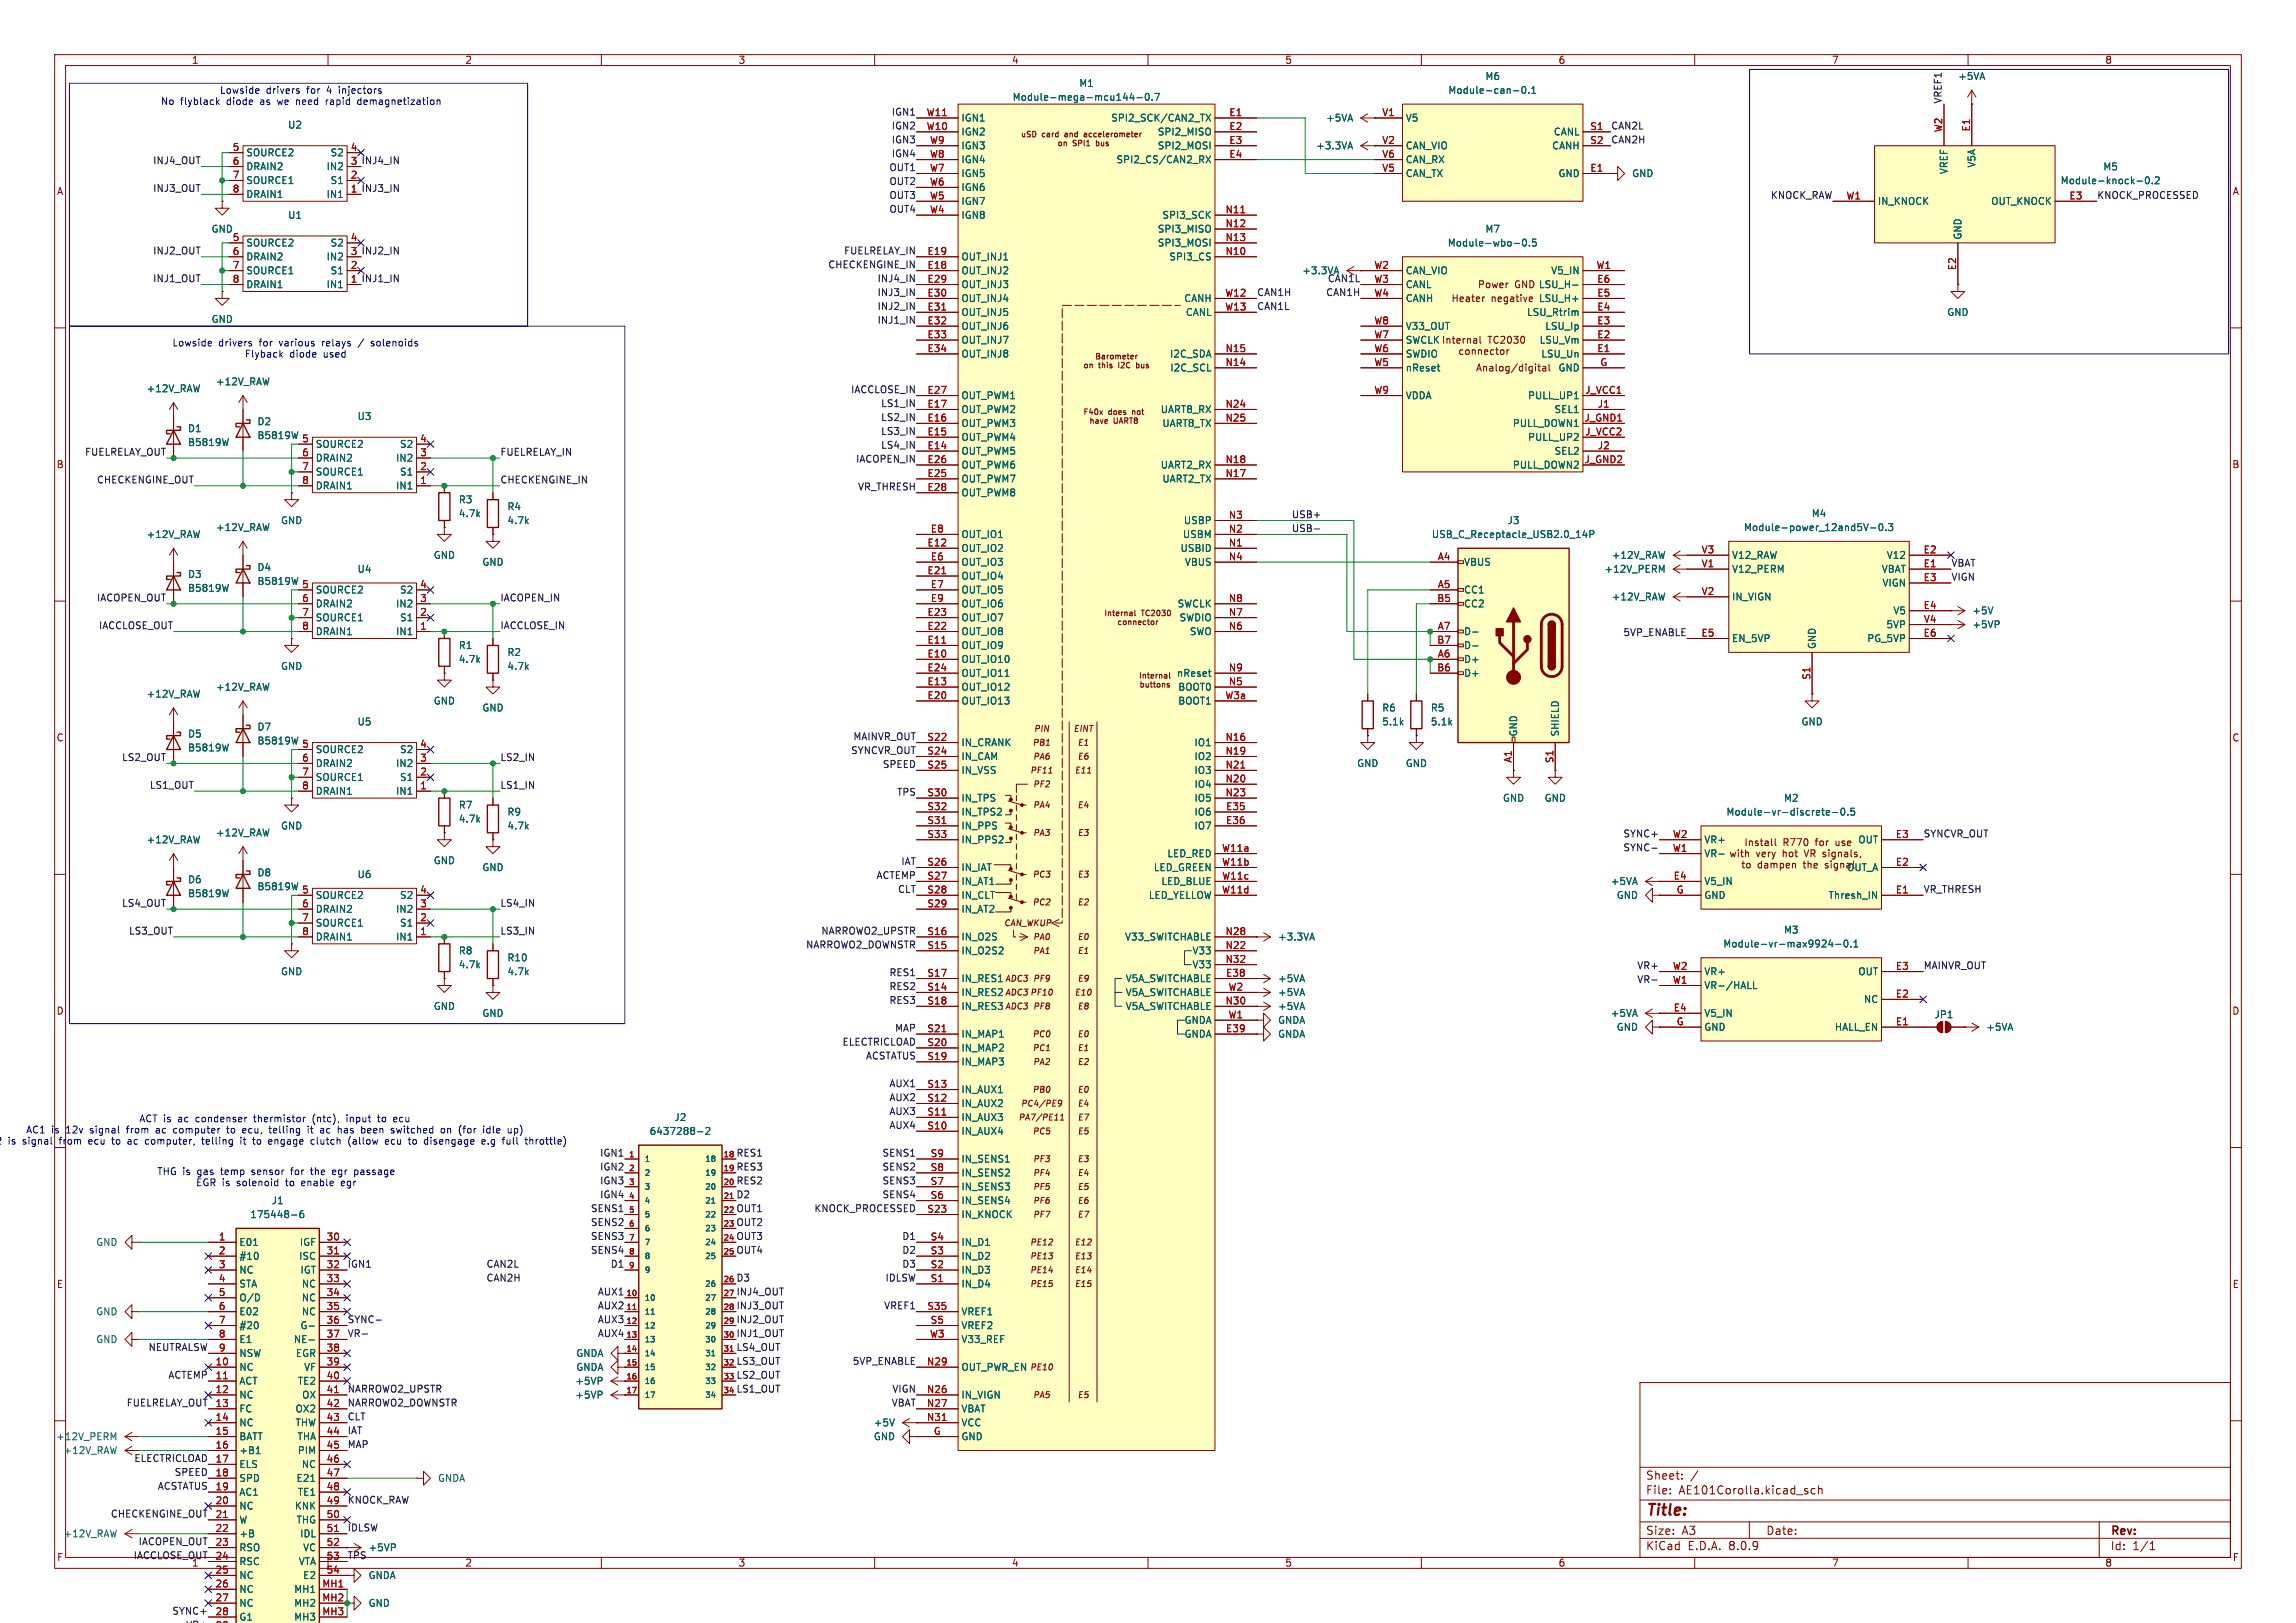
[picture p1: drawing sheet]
<svg xmlns="http://www.w3.org/2000/svg" width="420mm" height="297mm" viewBox="0 0 420 297" stroke-linecap="round" stroke-linejoin="round" font-family="sans-serif">
<defs><g id="words">
<text font-size="2.8" fill="#840000" x="301" y="277.9">Title:</text>
<g font-size="2.1" fill="#840000">
<text x="301" y="273.7">File:</text>
<text x="301" y="271">Sheet:</text>
<text x="307.1" y="273.7">AE101Corolla.kicad_sch</text>
<text x="301" y="281.1">Size:</text>
<text x="307.6" y="281.1">A3</text>
<text x="323" y="281.1">Date:</text>
<text x="386" y="281.3">Rev:</text>
<text x="301" y="283.9">KiCad</text>
<text x="308.7" y="283.9">E.D.A.</text>
<text x="316.3" y="283.9">8.0.9</text>
<text x="386" y="283.9">Id:</text>
<text x="390.1" y="283.9">1/1</text>
</g>
<g font-size="1.8" fill="#840000">
<text x="35" y="11.9">1</text>
<text x="85" y="11.9">2</text>
<text x="135" y="11.9">3</text>
<text x="185" y="11.9">4</text>
<text x="235" y="11.9">5</text>
<text x="285" y="11.9">6</text>
<text x="335" y="11.9">7</text>
<text x="385" y="11.9">8</text>
<text x="10.3" y="35.9">A</text>
<text x="408.3" y="35.9">A</text>
<text x="270.2" y="52.9">Power</text>
<text x="277.1" y="52.9">GND LSU_H-</text>
<text x="265.4" y="55.5">Heater</text>
<text x="272.8" y="55.5">negative</text>
<text x="269.9" y="68.2">Analog/digital</text>
<text x="10.3" y="85.9">B</text>
<text x="408.2" y="85.9">B</text>
<text x="10.3" y="135.9">C</text>
<text x="408.2" y="135.9">C</text>
<text x="321.3" y="157.1">very</text>
<text x="326.3" y="157.1">hot</text>
<text x="330.5" y="157.1">VR signals,</text>
<text x="10.3" y="185.9">D</text>
<text x="408.2" y="185.9">D</text>
<text x="10.3" y="235.9">E</text>
<text x="408.3" y="235.9">E</text>
<text x="10.3" y="285.9">F</text>
<text x="85" y="286.9">2</text>
<text x="135" y="286.9">3</text>
<text x="185" y="286.9">4</text>
<text x="235" y="286.9">5</text>
<text x="285" y="286.9">6</text>
<text x="335" y="286.9">7</text>
<text x="385" y="286.9">8</text>
<text x="408.3" y="285.9">F</text>
</g>
<g font-size="1.8" fill="#0000c2">
<text x="40.1" y="17.4">Lowside</text>
<text x="48.7" y="17.4">drivers</text>
<text x="56.3" y="17.4">for</text>
<text x="60.1" y="17.4">4</text>
<text x="62.5" y="17.4">injectors</text>
<text x="29.3" y="19.4">No</text>
<text x="33" y="19.4">flyblack</text>
<text x="41.6" y="19.4">diode</text>
<text x="47.9" y="19.4">as</text>
<text x="51.3" y="19.4">we</text>
<text x="54.9" y="19.4">need</text>
<text x="60.5" y="19.4">rapid</text>
<text x="66.5" y="19.4">demagnetization</text>
<text x="31.4" y="63.6">Lowside</text>
<text x="40" y="63.6">drivers</text>
<text x="44.7" y="65.6">Flyback</text>
<text x="47.6" y="63.6">for</text>
<text x="51.4" y="63.6">various</text>
<text x="53" y="65.6">diode</text>
<text x="59.3" y="65.6">used</text>
<text x="59.4" y="63.6">relays</text>
<text x="68.8" y="63.6">solenoids</text>
<text x="-.8" y="209.7">2</text>
<text x="1.5" y="209.7">is</text>
<text x="4.3" y="209.7">signal</text>
<text x="4.7" y="207.6">AC1</text>
<text x="9.4" y="207.6">is</text>
<text x="11.2" y="209.7">from</text>
<text x="12.2" y="207.6">12v</text>
<text x="16.7" y="209.7">ecu</text>
<text x="16.8" y="207.6">signal</text>
<text x="21.2" y="209.7">to</text>
<text x="23.7" y="207.6">from</text>
<text x="24.3" y="209.7">ac</text>
<text x="25.4" y="205.6">ACT is</text>
<text x="27.7" y="209.7">computer,</text>
<text x="29.2" y="207.6">ac</text>
<text x="32.6" y="207.6">computer</text>
<text x="32.7" y="205.6">ac</text>
<text x="36.1" y="205.6">condenser</text>
<text x="38.3" y="209.7">telling</text>
<text x="42.6" y="207.6">to</text>
<text x="45.5" y="209.7">it</text>
<text x="45.7" y="207.6">ecu,</text>
<text x="47" y="205.6">thermistor</text>
<text x="48" y="209.7">to</text>
<text x="50.8" y="207.6">telling</text>
<text x="51" y="209.7">engage</text>
<text x="57.9" y="205.6">(ntc),</text>
<text x="58" y="207.6">it</text>
<text x="59" y="209.7">clutch</text>
<text x="60.5" y="207.6">ac</text>
<text x="63.9" y="207.6">has</text>
<text x="64.3" y="205.6">input</text>
<text x="66" y="209.7">(allow</text>
<text x="68.4" y="207.6">been</text>
<text x="70.2" y="205.6">to</text>
<text x="73" y="209.7">ecu</text>
<text x="73.3" y="205.6">ecu</text>
<text x="74.1" y="207.6">switched</text>
<text x="77.5" y="209.7">to</text>
<text x="80.5" y="209.7">disengage</text>
<text x="83.4" y="207.6">on</text>
<text x="86.9" y="207.6">(for</text>
<text x="91.3" y="209.7">e.g</text>
<text x="91.5" y="207.6">idle</text>
<text x="95.3" y="209.7">full</text>
<text x="96.2" y="207.6">up)</text>
<text x="99.6" y="209.7">throttle)</text>
<text x="28.7" y="215.2">THG is</text>
<text x="36.2" y="215.2">gas</text>
<text x="40.7" y="215.2">temp</text>
<text x="46.5" y="215.2">sensor</text>
<text x="53.9" y="215.2">for</text>
<text x="57.8" y="215.2">the</text>
<text x="61.9" y="215.2">egr</text>
<text x="66.1" y="215.2">passage</text>
<text x="35.8" y="217.3">EGR is</text>
<text x="43.4" y="217.3">solenoid</text>
<text x="52.6" y="217.3">to</text>
<text x="55.6" y="217.3">enable</text>
<text x="63.1" y="217.3">egr</text>
</g>
<g font-size="1.8" fill="#006464">
<text x="197.3" y="16.1">M1</text>
<text x="264.8" y="17.4">Module-can-0.1</text>
<text x="271.6" y="14.8">M6</text>
<text x="358.1" y="14.8">+5VA</text>
<text x="52.6" y="23.7">U2</text>
<text x="175.8" y="22.5">IGN1</text>
<text x="185.1" y="18.6">Module-mega-mcu144-0.7</text>
<text x="203.2" y="22.5">SPI2_SCK/CAN2_TX</text>
<text x="242.5" y="22.5">+5VA</text>
<text x="257" y="22.5">V5</text>
<text x="45" y="28.8">SOURCE2</text>
<text x="60.4" y="28.8">S2</text>
<text x="175.8" y="25">IGN2</text>
<text x="175.8" y="27.5">IGN3</text>
<text x="211.7" y="25">SPI2_MISO</text>
<text x="211.7" y="27.5">SPI2_MOSI</text>
<text x="240.7" y="27.5">+3.3VA</text>
<text x="257" y="27.5">CAN_VIO</text>
<text x="283.8" y="27.5">CANH</text>
<text x="284.1" y="25">CANL</text>
<text x="45" y="31.3">DRAIN2</text>
<text x="45" y="33.9">SOURCE1</text>
<text x="59.6" y="31.3">IN2</text>
<text x="60.4" y="33.9">S1</text>
<text x="175.8" y="35.2">IGN6</text>
<text x="175.8" y="32.6">IGN5</text>
<text x="175.8" y="30.1">IGN4</text>
<text x="204.1" y="30.1">SPI2_CS/CAN2_RX</text>
<text x="257" y="32.6">CAN_TX</text>
<text x="257" y="30.1">CAN_RX</text>
<text x="285" y="32.6">GND</text>
<text x="298.5" y="32.6">GND</text>
<text x="356.5" y="32" transform="rotate(-90 356.5 32)">VREF</text>
<text x="361.5" y="30.8" transform="rotate(-90 361.5 30.8)">V5A</text>
<text x="376.8" y="33.9">Module-knock-0.2</text>
<text x="384.6" y="31.4">M5</text>
<text x="45" y="36.4">DRAIN1</text>
<text x="52.6" y="40.2">U1</text>
<text x="59.6" y="36.4">IN1</text>
<text x="175.8" y="40.2">IGN8</text>
<text x="175.8" y="37.7">IGN7</text>
<text x="212.5" y="40.2">SPI3_SCK</text>
<text x="343.4" y="37.7">IN_KNOCK</text>
<text x="364.1" y="37.7">OUT_KNOCK</text>
<text x="38.6" y="42.8">GND</text>
<text x="45" y="45.3">SOURCE2</text>
<text x="45" y="47.9">DRAIN2</text>
<text x="59.6" y="47.9">IN2</text>
<text x="60.4" y="45.3">S2</text>
<text x="175.8" y="47.9">OUT_INJ1</text>
<text x="211.7" y="42.8">SPI3_MISO</text>
<text x="211.7" y="45.3">SPI3_MOSI</text>
<text x="213.8" y="47.9">SPI3_CS</text>
<text x="264.7" y="45.3">Module-wbo-0.5</text>
<text x="271.6" y="42.8">M7</text>
<text x="359" y="43.9" transform="rotate(-90 359 43.9)">GND</text>
<text x="45" y="50.4">SOURCE1</text>
<text x="45" y="52.9">DRAIN1</text>
<text x="59.6" y="52.9">IN1</text>
<text x="60.4" y="50.4">S1</text>
<text x="175.8" y="50.4">OUT_INJ2</text>
<text x="175.8" y="52.9">OUT_INJ3</text>
<text x="238.1" y="50.4">+3.3VA</text>
<text x="242.8" y="51.7">CAN1L</text>
<text x="257" y="50.4">CAN_VIO</text>
<text x="257" y="52.9">CANL</text>
<text x="281.4" y="52.9">LSU_H-</text>
<text x="283.6" y="50.4">V5_IN</text>
<text x="38.6" y="59.3">GND</text>
<text x="175.8" y="55.5">OUT_INJ4</text>
<text x="175.8" y="58">OUT_INJ5</text>
<text x="216.5" y="55.5">CANH</text>
<text x="216.8" y="58">CANL</text>
<text x="257" y="55.5">CANH</text>
<text x="279.2" y="58">LSU_Rtrim</text>
<text x="281.4" y="55.5">LSU_H+</text>
<text x="356.1" y="58">GND</text>
<text x="175.8" y="60.6">OUT_INJ6</text>
<text x="175.8" y="63.1">OUT_INJ7</text>
<text x="175.8" y="65.6">OUT_INJ8</text>
<text x="213.9" y="65.6">I2C_SDA</text>
<text x="257" y="65.6">SWDIO</text>
<text x="257" y="63.1">SWCLK</text>
<text x="257" y="60.6">V33_OUT</text>
<text x="258.4" y="64.1">Internal</text>
<text x="281.5" y="63.1">LSU_Vm</text>
<text x="281.8" y="65.6">LSU_Un</text>
<text x="282.6" y="60.6">LSU_Ip</text>
<text x="26.7" y="72">+12V_RAW</text>
<text x="39.4" y="70.7">+12V_RAW</text>
<text x="214" y="68.2">I2C_SCL</text>
<text x="257" y="68.2">nReset</text>
<text x="285" y="68.2">GND</text>
<text x="65.3" y="77.1">U3</text>
<text x="175.8" y="75.8">OUT_PWM2</text>
<text x="175.8" y="73.3">OUT_PWM1</text>
<text x="212.2" y="75.8">UART8_RX</text>
<text x="257" y="73.3">VDDA</text>
<text x="279.4" y="73.3">PULL_UP1</text>
<text x="284.3" y="75.8">SEL1</text>
<text x="34.3" y="79.3">D1</text>
<text x="34.3" y="81.8">B5819W</text>
<text x="47" y="78">D2</text>
<text x="47" y="80.6">B5819W</text>
<text x="57.7" y="82.1">SOURCE2</text>
<text x="73.1" y="82.1">S2</text>
<text x="175.8" y="83.4">OUT_PWM5</text>
<text x="175.8" y="80.9">OUT_PWM4</text>
<text x="175.8" y="78.3">OUT_PWM3</text>
<text x="212.5" y="78.3">UART8_TX</text>
<text x="276.6" y="78.3">PULL_DOWN1</text>
<text x="279.4" y="80.9">PULL_UP2</text>
<text x="284.3" y="83.4">SEL2</text>
<text x="57.7" y="84.7">DRAIN2</text>
<text x="57.7" y="87.2">SOURCE1</text>
<text x="57.7" y="89.8">DRAIN1</text>
<text x="72.3" y="89.8">IN1</text>
<text x="72.3" y="84.7">IN2</text>
<text x="73.1" y="87.2">S1</text>
<text x="175.8" y="88.5">OUT_PWM7</text>
<text x="175.8" y="86">OUT_PWM6</text>
<text x="212.2" y="86">UART2_RX</text>
<text x="212.5" y="88.5">UART2_TX</text>
<text x="276.6" y="86">PULL_DOWN2</text>
<text x="83.8" y="92.3">R3</text>
<text x="83.8" y="94.8">4.7k</text>
<text x="92.7" y="93.6">R4</text>
<text x="175.8" y="91">OUT_PWM8</text>
<text x="331.3" y="94.8">M4</text>
<text x="26.7" y="98.7">+12V_RAW</text>
<text x="39.4" y="97.4">+12V_RAW</text>
<text x="51.3" y="96.1">GND</text>
<text x="92.7" y="96.1">4.7k</text>
<text x="175.8" y="101.2">OUT_IO2</text>
<text x="175.8" y="98.7">OUT_IO1</text>
<text x="215.9" y="101.2">USBID</text>
<text x="216.3" y="98.7">USBM</text>
<text x="216.5" y="96.1">USBP</text>
<text x="261.8" y="98.7">USB_C_Receptacle_USB2.0_14P</text>
<text x="275.7" y="96.1">J3</text>
<text x="318.9" y="97.4">Module-power_12and5V-0.3</text>
<text x="34.3" y="106">D3</text>
<text x="47" y="104.7">D4</text>
<text x="47" y="107.2">B5819W</text>
<text x="65.3" y="105">U4</text>
<text x="79.2" y="102.5">GND</text>
<text x="88.1" y="103.7">GND</text>
<text x="175.8" y="106.3">OUT_IO4</text>
<text x="175.8" y="103.7">OUT_IO3</text>
<text x="216.6" y="103.7">VBUS</text>
<text x="267.7" y="103.7">VBUS</text>
<text x="293.4" y="105">+12V_PERM</text>
<text x="294.7" y="102.5">+12V_RAW</text>
<text x="316.7" y="105">V12_PERM</text>
<text x="316.7" y="102.5">V12_RAW</text>
<text x="344.1" y="105">VBAT</text>
<text x="344.2" y="107.5">VIGN</text>
<text x="345" y="102.5">V12</text>
<text x="34.3" y="108.5">B5819W</text>
<text x="57.7" y="108.8">SOURCE2</text>
<text x="57.7" y="111.4">DRAIN2</text>
<text x="57.7" y="113.9">SOURCE1</text>
<text x="72.3" y="111.4">IN2</text>
<text x="73.1" y="113.9">S1</text>
<text x="73.1" y="108.8">S2</text>
<text x="175.8" y="113.9">OUT_IO7</text>
<text x="175.8" y="108.8">OUT_IO5</text>
<text x="175.8" y="111.4">OUT_IO6</text>
<text x="215.3" y="111.4">SWCLK</text>
<text x="215.7" y="113.9">SWDIO</text>
<text x="267.7" y="108.8">CC1</text>
<text x="267.7" y="111.4">CC2</text>
<text x="294.7" y="110.1">+12V_RAW</text>
<text x="316.7" y="110.1">IN_VIGN</text>
<text x="346.2" y="112.6">V5</text>
<text x="360.7" y="112.6">+5V</text>
<text x="57.7" y="116.4">DRAIN1</text>
<text x="72.3" y="116.4">IN1</text>
<text x="83.8" y="119">R1</text>
<text x="175.8" y="119">OUT_IO9</text>
<text x="175.8" y="116.4">OUT_IO8</text>
<text x="217.5" y="116.4">SWO</text>
<text x="267.7" y="116.4">D-</text>
<text x="267.7" y="119">D-</text>
<text x="316.7" y="117.7">EN_5VP</text>
<text x="332.3" y="118.9" transform="rotate(-90 332.3 118.9)">GND</text>
<text x="341.5" y="117.7">PG_5VP</text>
<text x="345" y="115.2">5VP</text>
<text x="360.7" y="115.2">+5VP</text>
<text x="51.3" y="122.8">GND</text>
<text x="83.8" y="121.5">4.7k</text>
<text x="92.7" y="120.2">R2</text>
<text x="92.7" y="122.8">4.7k</text>
<text x="175.8" y="121.5">OUT_IO10</text>
<text x="175.8" y="124.1">OUT_IO11</text>
<text x="215.2" y="124.1">nReset</text>
<text x="267.7" y="121.5">D+</text>
<text x="267.7" y="124.1">D+</text>
<text x="26.7" y="127.9">+12V_RAW</text>
<text x="39.4" y="126.6">+12V_RAW</text>
<text x="79.2" y="129.1">GND</text>
<text x="88.1" y="130.4">GND</text>
<text x="175.8" y="126.6">OUT_IO12</text>
<text x="175.8" y="129.1">OUT_IO13</text>
<text x="215.4" y="126.6">BOOT0</text>
<text x="215.4" y="129.1">BOOT1</text>
<text x="252.7" y="130.4">R6</text>
<text x="261.6" y="130.4">R5</text>
<text x="34.3" y="135.2">D5</text>
<text x="34.3" y="137.7">B5819W</text>
<text x="47" y="133.9">D7</text>
<text x="47" y="136.4">B5819W</text>
<text x="65.3" y="132.9">U5</text>
<text x="175.8" y="136.8">IN_CRANK</text>
<text x="218.4" y="136.8">IO1</text>
<text x="252.7" y="132.9">5.1k</text>
<text x="261.6" y="132.9">5.1k</text>
<text x="277.7" y="134.9" transform="rotate(-90 277.7 134.9)">GND</text>
<text x="285.3" y="134.9" transform="rotate(-90 285.3 134.9)">SHIELD</text>
<text x="329.4" y="132.9">GND</text>
<text x="57.7" y="138">SOURCE2</text>
<text x="57.7" y="140.6">DRAIN2</text>
<text x="57.7" y="143.1">SOURCE1</text>
<text x="72.3" y="140.6">IN2</text>
<text x="73.1" y="143.1">S1</text>
<text x="73.1" y="138">S2</text>
<text x="175.8" y="139.3">IN_CAM</text>
<text x="175.8" y="141.8">IN_VSS</text>
<text x="218.4" y="139.3">IO2</text>
<text x="218.4" y="141.8">IO3</text>
<text x="248.2" y="140.6">GND</text>
<text x="257" y="140.6">GND</text>
<text x="57.7" y="145.6">DRAIN1</text>
<text x="72.3" y="145.6">IN1</text>
<text x="83.8" y="148.2">R7</text>
<text x="92.7" y="149.5">R9</text>
<text x="175.8" y="146.9">IN_TPS</text>
<text x="175.8" y="149.5">IN_TPS2</text>
<text x="218.4" y="149.5">IO6</text>
<text x="218.4" y="144.4">IO4</text>
<text x="218.4" y="146.9">IO5</text>
<text x="274.8" y="146.9">GND</text>
<text x="282.4" y="146.9">GND</text>
<text x="315.7" y="149.5">Module-vr-discrete-0.5</text>
<text x="326.2" y="146.9">M2</text>
<text x="26.7" y="154.5">+12V_RAW</text>
<text x="39.4" y="153.3">+12V_RAW</text>
<text x="51.3" y="152">GND</text>
<text x="83.8" y="150.7">4.7k</text>
<text x="92.7" y="152">4.7k</text>
<text x="175.8" y="152">IN_PPS</text>
<text x="175.8" y="154.5">IN_PPS2</text>
<text x="218.4" y="152">IO7</text>
<text x="311.7" y="154.5">VR+</text>
<text x="339.8" y="154.5">OUT</text>
<text x="34.3" y="161.8">D6</text>
<text x="47" y="160.6">D8</text>
<text x="65.3" y="160.9">U6</text>
<text x="79.2" y="158.3">GND</text>
<text x="88.1" y="159.6">GND</text>
<text x="175.8" y="159.6">IN_IAT</text>
<text x="211" y="159.6">LED_GREEN</text>
<text x="213.4" y="157.1">LED_RED</text>
<text x="311.7" y="157.1">VR-</text>
<text x="337.8" y="159.6">OUT_A</text>
<text x="34.3" y="164.4">B5819W</text>
<text x="47" y="163.1">B5819W</text>
<text x="57.7" y="164.7">SOURCE2</text>
<text x="57.7" y="167.2">DRAIN2</text>
<text x="72.3" y="167.2">IN2</text>
<text x="73.1" y="164.7">S2</text>
<text x="175.8" y="162.2">IN_AT1</text>
<text x="175.8" y="164.7">IN_CLT</text>
<text x="175.8" y="167.2">IN_AT2</text>
<text x="210" y="164.7">LED_YELLOW</text>
<text x="212.3" y="162.2">LED_BLUE</text>
<text x="294.5" y="162.2">+5VA</text>
<text x="295.6" y="164.7">GND</text>
<text x="311.7" y="162.2">V5_IN</text>
<text x="311.7" y="164.7">GND</text>
<text x="334.4" y="164.7">Thresh_IN</text>
<text x="57.7" y="169.8">SOURCE1</text>
<text x="57.7" y="172.3">DRAIN1</text>
<text x="72.3" y="172.3">IN1</text>
<text x="73.1" y="169.8">S1</text>
<text x="175.8" y="172.3">IN_O2S</text>
<text x="205.7" y="172.3">V33_SWITCHABLE</text>
<text x="233.7" y="172.3">+3.3VA</text>
<text x="315.1" y="173.6">Module-vr-max9924-0.1</text>
<text x="326.2" y="171">M3</text>
<text x="51.3" y="178.7">GND</text>
<text x="83.8" y="174.9">R8</text>
<text x="83.8" y="177.4">4.7k</text>
<text x="92.7" y="178.7">4.7k</text>
<text x="92.7" y="176.1">R10</text>
<text x="175.8" y="174.9">IN_O2S2</text>
<text x="175.8" y="179.9">IN_RES1</text>
<text x="205.8" y="179.9">V5A_SWITCHABLE</text>
<text x="218" y="174.9">V33</text>
<text x="218" y="177.4">V33</text>
<text x="233.7" y="179.9">+5VA</text>
<text x="311.7" y="178.7">VR+</text>
<text x="339.8" y="178.7">OUT</text>
<text x="79.2" y="185">GND</text>
<text x="175.8" y="182.5">IN_RES2</text>
<text x="175.8" y="185">IN_RES3</text>
<text x="205.8" y="185">V5A_SWITCHABLE</text>
<text x="205.8" y="182.5">V5A_SWITCHABLE</text>
<text x="233.7" y="185">+5VA</text>
<text x="233.7" y="182.5">+5VA</text>
<text x="311.7" y="181.2">VR-/HALL</text>
<text x="340.9" y="183.7">NC</text>
<text x="88.1" y="186.3">GND</text>
<text x="175.8" y="190.1">IN_MAP1</text>
<text x="216.6" y="190.1">GNDA</text>
<text x="216.6" y="187.6">GNDA</text>
<text x="233.7" y="187.6">GNDA</text>
<text x="233.7" y="190.1">GNDA</text>
<text x="294.5" y="186.3">+5VA</text>
<text x="295.6" y="188.8">GND</text>
<text x="311.7" y="186.3">V5_IN</text>
<text x="311.7" y="188.8">GND</text>
<text x="335.5" y="188.8">HALL_EN</text>
<text x="353.8" y="186.5">JP1</text>
<text x="363.2" y="188.8">+5VA</text>
<text x="175.8" y="195.2">IN_MAP3</text>
<text x="175.8" y="192.6">IN_MAP2</text>
<text x="175.8" y="202.8">IN_AUX2</text>
<text x="175.8" y="200.3">IN_AUX1</text>
<text x="118.7" y="207.9">6437288-2</text>
<text x="123.3" y="205.3">J2</text>
<text x="175.8" y="207.9">IN_AUX4</text>
<text x="175.8" y="205.3">IN_AUX3</text>
<text x="175.8" y="215.5">IN_SENS2</text>
<text x="175.8" y="213">IN_SENS1</text>
<text x="49.6" y="220.6">J1</text>
<text x="175.8" y="220.6">IN_SENS4</text>
<text x="175.8" y="218">IN_SENS3</text>
<text x="45.7" y="223.1">175448-6</text>
<text x="175.8" y="223.1">IN_KNOCK</text>
<text x="17.5" y="228.2">GND</text>
<text x="43.7" y="228.2">E01</text>
<text x="43.7" y="230.7">#10</text>
<text x="43.7" y="233.3">NC</text>
<text x="54.6" y="230.7">ISC</text>
<text x="54.7" y="228.2">IGF</text>
<text x="54.9" y="233.3">IGT</text>
<text x="175.8" y="233.3">IN_D3</text>
<text x="175.8" y="230.7">IN_D2</text>
<text x="175.8" y="228.2">IN_D1</text>
<text x="43.7" y="235.8">STA</text>
<text x="43.7" y="238.4">O/D</text>
<text x="55.1" y="235.8">NC</text>
<text x="55.1" y="238.4">NC</text>
<text x="175.8" y="235.8">IN_D4</text>
<text x="17.5" y="240.9">GND</text>
<text x="17.5" y="246">GND</text>
<text x="43.7" y="240.9">E02</text>
<text x="43.7" y="243.4">#20</text>
<text x="43.7" y="246">E1</text>
<text x="53.7" y="246">NE-</text>
<text x="54.9" y="243.4">G-</text>
<text x="55.1" y="240.9">NC</text>
<text x="175.8" y="240.9">VREF1</text>
<text x="175.8" y="243.4">VREF2</text>
<text x="175.8" y="246">V33_REF</text>
<text x="43.7" y="251.1">NC</text>
<text x="43.7" y="248.5">NSW</text>
<text x="54" y="248.5">EGR</text>
<text x="55.5" y="251.1">VF</text>
<text x="105.3" y="251.1">GNDA</text>
<text x="105.3" y="248.5">GNDA</text>
<text x="175.8" y="251.1">OUT_PWR_EN</text>
<text x="43.7" y="253.6">ACT</text>
<text x="43.7" y="256.1">NC</text>
<text x="54.4" y="253.6">TE2</text>
<text x="55.2" y="256.1">OX</text>
<text x="105.1" y="253.6">+5VP</text>
<text x="105.1" y="256.1">+5VP</text>
<text x="175.8" y="256.1">IN_VIGN</text>
<text x="10.2" y="263.8">+12V_PERM</text>
<text x="43.7" y="258.7">FC</text>
<text x="43.7" y="261.2">NC</text>
<text x="43.7" y="263.8">BATT</text>
<text x="54" y="258.7">OX2</text>
<text x="54" y="261.2">THW</text>
<text x="54.3" y="263.8">THA</text>
<text x="159.7" y="263.8">GND</text>
<text x="159.7" y="261.2">+5V</text>
<text x="175.8" y="263.8">GND</text>
<text x="175.8" y="258.7">VBAT</text>
<text x="175.8" y="261.2">VCC</text>
<text x="11.5" y="266.3">+12V_RAW</text>
<text x="43.7" y="266.3">+B1</text>
<text x="43.7" y="268.8">ELS</text>
<text x="54.4" y="266.3">PIM</text>
<text x="55.1" y="268.8">NC</text>
<text x="43.7" y="271.4">SPD</text>
<text x="43.7" y="273.9">AC1</text>
<text x="54.1" y="271.4">E21</text>
<text x="54.4" y="273.9">TE1</text>
<text x="80" y="271.4">GNDA</text>
<text x="11.5" y="281.5">+12V_RAW</text>
<text x="43.7" y="276.5">NC</text>
<text x="43.7" y="279">W</text>
<text x="43.7" y="281.5">+B</text>
<text x="53.8" y="276.5">KNK</text>
<text x="54.1" y="279">THG</text>
<text x="54.8" y="281.5">IDL</text>
<text x="43.7" y="284.1">RSO</text>
<text x="43.7" y="286.6">RSC</text>
<text x="54.6" y="286.6">VTA</text>
<text x="55.4" y="284.1">VC</text>
<text x="67.3" y="284.1">+5VP</text>
<text x="43.7" y="289.2">NC</text>
<text x="43.7" y="291.7">NC</text>
<text x="53.7" y="291.7">MH1</text>
<text x="55.4" y="289.2">E2</text>
<text x="67.3" y="289.2">GNDA</text>
<text x="43.7" y="294.2">NC</text>
<text x="43.7" y="296.8">G1</text>
<text x="53.7" y="294.2">MH2</text>
<text x="53.7" y="296.8">MH3</text>
<text x="67.3" y="294.2">GND</text>
</g>
<g font-size="1.8" fill="#0f0f0f">
<text x="163" y="21.2">IGN1</text>
<text x="163" y="23.8">IGN2</text>
<text x="294.6" y="23.8">CAN2L</text>
<text x="355.3" y="19.1" transform="rotate(-90 355.3 19.1)">VREF1</text>
<text x="163" y="26.3">IGN3</text>
<text x="163" y="28.9">IGN4</text>
<text x="294.6" y="26.3">CAN2H</text>
<text x="27.9" y="30.1">INJ4_OUT</text>
<text x="27.9" y="35.2">INJ3_OUT</text>
<text x="64.1" y="35.3">1 INJ3_IN</text>
<text x="64.1" y="30.2">3 INJ4_IN</text>
<text x="162.6" y="31.4">OUT1</text>
<text x="162.6" y="33.9">OUT2</text>
<text x="162.6" y="39">OUT4</text>
<text x="162.6" y="36.5">OUT3</text>
<text x="323.8" y="36.5">KNOCK_RAW</text>
<text x="383.5" y="36.5">KNOCK_PROCESSED</text>
<text x="27.9" y="46.6">INJ2_OUT</text>
<text x="64.1" y="46.7">3 INJ2_IN</text>
<text x="154.3" y="46.6">FUELRELAY_IN</text>
<text x="27.9" y="51.7">INJ1_OUT</text>
<text x="64.1" y="51.8">1 INJ1_IN</text>
<text x="151.4" y="49.2">CHECKENGINE_IN</text>
<text x="160.4" y="51.7">INJ4_IN</text>
<text x="160.4" y="54.3">INJ3_IN</text>
<text x="160.4" y="56.8">INJ2_IN</text>
<text x="160.4" y="59.3">INJ1_IN</text>
<text x="229.9" y="54.3">CAN1H</text>
<text x="229.9" y="56.8">CAN1L</text>
<text x="242.5" y="54.3">CAN1H</text>
<text x="155.6" y="72">IACCLOSE_IN</text>
<text x="161.1" y="77.1">LS2_IN</text>
<text x="161.1" y="74.6">LS1_IN</text>
<text x="15.5" y="83.5">FUELRELAY_OUT</text>
<text x="91.4" y="83.5">FUELRELAY_IN</text>
<text x="161.1" y="79.7">LS3_IN</text>
<text x="161.1" y="82.2">LS4_IN</text>
<text x="17.6" y="88.6">CHECKENGINE_OUT</text>
<text x="91.4" y="88.6">CHECKENGINE_IN</text>
<text x="156.5" y="84.7">IACOPEN_IN</text>
<text x="156.9" y="89.8">VR_THRESH</text>
<text x="236.2" y="94.9">USB+</text>
<text x="236.2" y="97.4">USB-</text>
<text x="356.9" y="106.3">VIGN</text>
<text x="356.9" y="103.8">VBAT</text>
<text x="17.6" y="110.1">IACOPEN_OUT</text>
<text x="91.4" y="110.1">IACOPEN_IN</text>
<text x="18" y="115.2">IACCLOSE_OUT</text>
<text x="91.4" y="115.2">IACCLOSE_IN</text>
<text x="296.9" y="116.5">5VP_ENABLE</text>
<text x="156" y="135.5">MAINVR_OUT</text>
<text x="22.2" y="139.4">LS2_OUT</text>
<text x="91.4" y="139.4">LS2_IN</text>
<text x="155.6" y="138.1">SYNCVR_OUT</text>
<text x="161.4" y="140.6">SPEED</text>
<text x="27.3" y="144.4">LS1_OUT</text>
<text x="91.4" y="144.4">LS1_IN</text>
<text x="164" y="145.7">TPS</text>
<text x="296.9" y="155.9">SYNC-</text>
<text x="296.9" y="153.3">SYNC+</text>
<text x="351.8" y="153.3">SYNCVR_OUT</text>
<text x="160.2" y="160.9">ACTEMP</text>
<text x="164.8" y="158.4">IAT</text>
<text x="294.9" y="157.1">Install</text>
<text x="22.2" y="166">LS4_OUT</text>
<text x="91.4" y="166">LS4_IN</text>
<text x="164.2" y="163.5">CLT</text>
<text x="351.8" y="163.5">VR_THRESH</text>
<text x="23.5" y="171.1">LS3_OUT</text>
<text x="91.4" y="171.1">LS3_IN</text>
<text x="147.4" y="173.6">NARROWO2_DOWNSTR</text>
<text x="150.1" y="171.1">NARROWO2_UPSTR</text>
<text x="162.6" y="178.7">RES1</text>
<text x="299.4" y="180">VR-</text>
<text x="299.4" y="177.5">VR+</text>
<text x="351.8" y="177.5">MAINVR_OUT</text>
<text x="162.6" y="183.8">RES3</text>
<text x="162.6" y="181.3">RES2</text>
<text x="154" y="191.4">ELECTRICLOAD</text>
<text x="163.6" y="188.9">MAP</text>
<text x="158.3" y="194">ACSTATUS</text>
<text x="162.6" y="201.6">AUX2</text>
<text x="162.6" y="199">AUX1</text>
<text x="162.6" y="204.1">AUX3</text>
<text x="162.6" y="206.7">AUX4</text>
<text x="109.7" y="211.7">IGN1</text>
<text x="109.7" y="214.3">IGN2</text>
<text x="134.6" y="214.3">RES3</text>
<text x="134.6" y="211.7">RES1</text>
<text x="161.3" y="214.3">SENS2</text>
<text x="161.3" y="211.7">SENS1</text>
<text x="108" y="221.9">SENS1</text>
<text x="109.7" y="216.8">IGN3</text>
<text x="109.7" y="219.4">IGN4</text>
<text x="134.6" y="219.4">D2</text>
<text x="134.6" y="221.9">OUT1</text>
<text x="134.6" y="216.8">RES2</text>
<text x="148.9" y="221.9">KNOCK_PROCESSED</text>
<text x="161.3" y="219.4">SENS4</text>
<text x="161.3" y="216.8">SENS3</text>
<text x="108" y="227">SENS3</text>
<text x="108" y="224.4">SENS2</text>
<text x="134.6" y="227">OUT3</text>
<text x="134.6" y="224.4">OUT2</text>
<text x="165" y="227">D1</text>
<text x="63.5" y="232.1">IGN1</text>
<text x="88.9" y="232.1">CAN2L</text>
<text x="108" y="229.5">SENS4</text>
<text x="111.6" y="232.1">D1</text>
<text x="134.6" y="229.5">OUT4</text>
<text x="165" y="232.1">D3</text>
<text x="165" y="229.5">D2</text>
<text x="88.9" y="234.6">CAN2H</text>
<text x="109.3" y="237.1">AUX1</text>
<text x="109.3" y="239.7">AUX2</text>
<text x="134.6" y="239.7">INJ3_OUT</text>
<text x="134.6" y="234.6">D3</text>
<text x="134.6" y="237.1">INJ4_OUT</text>
<text x="161.6" y="239.7">VREF1</text>
<text x="161.9" y="234.6">IDLSW</text>
<text x="63.5" y="244.8">VR-</text>
<text x="63.5" y="242.2">SYNC-</text>
<text x="109.3" y="244.8">AUX4</text>
<text x="109.3" y="242.2">AUX3</text>
<text x="134.6" y="244.8">INJ1_OUT</text>
<text x="134.6" y="242.2">INJ2_OUT</text>
<text x="27.1" y="247.3">NEUTRALSW</text>
<text x="134.6" y="247.3">LS4_OUT</text>
<text x="134.6" y="249.8">LS3_OUT</text>
<text x="155.9" y="249.8">5VP_ENABLE</text>
<text x="23.1" y="257.5">FUELRELAY_OUT 13</text>
<text x="30.7" y="252.4">ACTEMP</text>
<text x="63.5" y="257.5">NARROWO2_DOWNSTR</text>
<text x="63.5" y="254.9">NARROWO2_UPSTR</text>
<text x="134.6" y="252.4">LS2_OUT</text>
<text x="134.6" y="254.9">LS1_OUT</text>
<text x="163" y="257.5">VBAT</text>
<text x="163.1" y="254.9">VIGN</text>
<text x="63.5" y="262.5">IAT</text>
<text x="63.5" y="260">CLT</text>
<text x="24.5" y="267.6">ELECTRICLOAD</text>
<text x="63.5" y="265.1">MAP</text>
<text x="28.8" y="272.7">ACSTATUS 19</text>
<text x="31.8" y="270.2">SPEED</text>
<text x="63.5" y="275.2">KNOCK_RAW</text>
<text x="20.2" y="277.8">CHECKENGINE_OUT</text>
<text x="63.5" y="280.3">IDLSW</text>
<text x="24.4" y="285.4">IACCLOSE_OUT</text>
<text x="25.3" y="282.9">IACOPEN_OUT</text>
<text x="35" y="286.9">1</text>
<text x="63.5" y="285.4">TPS</text>
<text x="31.4" y="295.6">SYNC+</text>
</g>
<g font-size="1.8" fill="#a90000">
<text x="169.4" y="23.9">W10</text>
<text x="169.4" y="21.3">W11</text>
<text x="224.8" y="21.3">E1</text>
<text x="224.8" y="23.9">E2</text>
<text x="252.7" y="21.3">V1</text>
<text x="290.8" y="23.9">S1</text>
<text x="42.5" y="27.7">5</text>
<text x="64.1" y="27.7">4</text>
<text x="170" y="29">W8</text>
<text x="170" y="26.4">W9</text>
<text x="224.8" y="26.4">E3</text>
<text x="224.8" y="29">E4</text>
<text x="252.7" y="26.4">V2</text>
<text x="252.7" y="29">V6</text>
<text x="290.8" y="26.4">S2</text>
<text x="355.3" y="24.3" transform="rotate(-90 355.3 24.3)">W2</text>
<text x="360.4" y="24.1" transform="rotate(-90 360.4 24.1)">E1</text>
<text x="42.5" y="30.2">6</text>
<text x="42.5" y="32.8">7</text>
<text x="42.5" y="35.3">8</text>
<text x="64.1" y="32.8">2</text>
<text x="64.1" y="35.3">1</text>
<text x="64.1" y="30.2">3</text>
<text x="170" y="34">W6</text>
<text x="170" y="31.5">W7</text>
<text x="252.7" y="31.5">V5</text>
<text x="290.8" y="31.5">E1</text>
<text x="170" y="39.1">W4</text>
<text x="170" y="36.6">W5</text>
<text x="224.1" y="39.1">N11</text>
<text x="224.1" y="41.7">N12</text>
<text x="337.7" y="36.6">W1</text>
<text x="378.4" y="36.6">E3</text>
<text x="42.5" y="44.2">5</text>
<text x="42.5" y="46.7">6</text>
<text x="64.1" y="44.2">4</text>
<text x="64.1" y="46.7">3</text>
<text x="169.6" y="46.7">E19</text>
<text x="224.1" y="46.7">N10</text>
<text x="224.1" y="44.2">N13</text>
<text x="42.5" y="49.3">7</text>
<text x="42.5" y="51.8">8</text>
<text x="64.1" y="49.3">2</text>
<text x="64.1" y="51.8">1</text>
<text x="169.6" y="49.3">E18</text>
<text x="169.6" y="51.8">E29</text>
<text x="251.3" y="49.3">W2</text>
<text x="251.3" y="51.8">W3</text>
<text x="291.9" y="49.3">W1</text>
<text x="292.1" y="51.8">E6</text>
<text x="357.9" y="49.5" transform="rotate(-90 357.9 49.5)">E2</text>
<text x="169.6" y="54.4">E30</text>
<text x="169.6" y="56.9">E31</text>
<text x="169.6" y="59.4">E32</text>
<text x="224" y="54.4">W12</text>
<text x="224" y="56.9">W13</text>
<text x="251.3" y="54.4">W4</text>
<text x="251.3" y="59.4">W8</text>
<text x="292.1" y="59.4">E3</text>
<text x="292.1" y="56.9">E4</text>
<text x="292.1" y="54.4">E5</text>
<text x="169.6" y="62">E33</text>
<text x="169.6" y="64.5">E34</text>
<text x="224.1" y="64.5">N15</text>
<text x="251.3" y="64.5">W6</text>
<text x="251.3" y="62">W7</text>
<text x="292.1" y="64.5">E1</text>
<text x="292.1" y="62">E2</text>
<text x="224.1" y="67.1">N14</text>
<text x="251.3" y="67.1">W5</text>
<text x="292.6" y="67.1">G</text>
<text x="169.6" y="77.2">E16</text>
<text x="169.6" y="74.7">E17</text>
<text x="169.6" y="72.1">E27</text>
<text x="224.1" y="74.7">N24</text>
<text x="224.1" y="77.2">N25</text>
<text x="251.3" y="72.1">W9</text>
<text x="289.8" y="77.2">J_GND1</text>
<text x="289.9" y="72.1">J_VCC1</text>
<text x="292.2" y="74.7">J1</text>
<text x="55.2" y="81">5</text>
<text x="55.2" y="83.6">6</text>
<text x="76.8" y="83.6">3</text>
<text x="76.8" y="81">4</text>
<text x="169.6" y="82.3">E14</text>
<text x="169.6" y="79.8">E15</text>
<text x="289.9" y="79.8">J_VCC2</text>
<text x="292.2" y="82.3">J2</text>
<text x="55.2" y="86.1">7</text>
<text x="55.2" y="88.6">8</text>
<text x="76.8" y="88.6">1</text>
<text x="76.8" y="86.1">2</text>
<text x="169.6" y="87.4">E25</text>
<text x="169.6" y="84.8">E26</text>
<text x="169.6" y="89.9">E28</text>
<text x="224.1" y="87.4">N17</text>
<text x="224.1" y="84.8">N18</text>
<text x="289.8" y="84.8">J_GND2</text>
<text x="224.7" y="95">N3</text>
<text x="169.6" y="100.1">E12</text>
<text x="170.2" y="97.5">E8</text>
<text x="224.7" y="100.1">N1</text>
<text x="224.7" y="97.5">N2</text>
<text x="311.2" y="101.3">V3</text>
<text x="351.8" y="101.3">E2</text>
<text x="55.2" y="107.7">5</text>
<text x="76.8" y="107.7">4</text>
<text x="169.6" y="105.2">E21</text>
<text x="170.2" y="102.6">E6</text>
<text x="170.2" y="107.7">E7</text>
<text x="224.7" y="102.6">N4</text>
<text x="262.9" y="102.6">A4</text>
<text x="262.9" y="107.7">A5</text>
<text x="311.2" y="103.9">V1</text>
<text x="351.8" y="103.9">E1</text>
<text x="351.8" y="106.4">E3</text>
<text x="55.2" y="110.2">6</text>
<text x="55.2" y="112.8">7</text>
<text x="76.8" y="112.8">2</text>
<text x="76.8" y="110.2">3</text>
<text x="169.6" y="112.8">E23</text>
<text x="170.2" y="110.2">E9</text>
<text x="224.7" y="112.8">N7</text>
<text x="224.7" y="110.2">N8</text>
<text x="262.8" y="110.2">B5</text>
<text x="311.2" y="109">V2</text>
<text x="351.8" y="111.5">E4</text>
<text x="55.2" y="115.3">8</text>
<text x="76.8" y="115.3">1</text>
<text x="169.6" y="117.9">E11</text>
<text x="169.6" y="115.3">E22</text>
<text x="224.7" y="115.3">N6</text>
<text x="262.8" y="117.9">B7</text>
<text x="262.9" y="115.3">A7</text>
<text x="311.1" y="116.6">E5</text>
<text x="351.8" y="116.6">E6</text>
<text x="351.8" y="114">V4</text>
<text x="169.6" y="120.4">E10</text>
<text x="169.6" y="125.5">E13</text>
<text x="169.6" y="122.9">E24</text>
<text x="224.7" y="125.5">N5</text>
<text x="224.7" y="122.9">N9</text>
<text x="262.8" y="122.9">B6</text>
<text x="262.9" y="120.4">A6</text>
<text x="331.2" y="124.5" transform="rotate(-90 331.2 124.5)">S1</text>
<text x="169.6" y="128">E20</text>
<text x="224.1" y="128">W3a</text>
<text x="55.2" y="136.9">5</text>
<text x="76.8" y="136.9">4</text>
<text x="169.5" y="135.6">S22</text>
<text x="224.1" y="135.6">N16</text>
<text x="55.2" y="139.4">6</text>
<text x="55.2" y="142">7</text>
<text x="76.8" y="142">2</text>
<text x="76.8" y="139.4">3</text>
<text x="169.5" y="138.2">S24</text>
<text x="169.5" y="140.7">S25</text>
<text x="224.1" y="138.2">N19</text>
<text x="224.1" y="143.3">N20</text>
<text x="224.1" y="140.7">N21</text>
<text x="276.6" y="139.7" transform="rotate(-90 276.6 139.7)">A1</text>
<text x="284.2" y="139.7" transform="rotate(-90 284.2 139.7)">S1</text>
<text x="55.2" y="144.5">8</text>
<text x="76.8" y="144.5">1</text>
<text x="169.5" y="145.8">S30</text>
<text x="169.5" y="148.3">S32</text>
<text x="224.1" y="145.8">N23</text>
<text x="224.2" y="148.3">E35</text>
<text x="169.5" y="150.9">S31</text>
<text x="169.5" y="153.4">S33</text>
<text x="223.4" y="156">W11a</text>
<text x="224.2" y="150.9">E36</text>
<text x="305.9" y="156">W1</text>
<text x="305.9" y="153.4">W2</text>
<text x="346.7" y="153.4">E3</text>
<text x="169.5" y="158.5">S26</text>
<text x="169.5" y="161">S27</text>
<text x="223.4" y="158.5">W11b</text>
<text x="223.5" y="161">W11c</text>
<text x="306.1" y="161">E4</text>
<text x="308.1" y="157.1">for</text>
<text x="346.7" y="158.5">E2</text>
<text x="55.2" y="163.6">5</text>
<text x="55.2" y="166.1">6</text>
<text x="76.8" y="166.1">3</text>
<text x="76.8" y="163.6">4</text>
<text x="169.5" y="163.6">S28</text>
<text x="169.5" y="166.1">S29</text>
<text x="223.4" y="163.6">W11d</text>
<text x="306.6" y="163.6">G</text>
<text x="346.7" y="163.6">E1</text>
<text x="55.2" y="168.7">7</text>
<text x="55.2" y="171.2">8</text>
<text x="76.8" y="171.2">1</text>
<text x="76.8" y="168.7">2</text>
<text x="169.5" y="173.7">S15</text>
<text x="169.5" y="171.2">S16</text>
<text x="224.1" y="173.7">N22</text>
<text x="224.1" y="171.2">N28</text>
<text x="169.5" y="178.8">S17</text>
<text x="224.1" y="176.3">N32</text>
<text x="224.2" y="178.8">E38</text>
<text x="305.9" y="177.5">W2</text>
<text x="346.7" y="177.5">E3</text>
<text x="169.5" y="181.4">S14</text>
<text x="169.5" y="183.9">S18</text>
<text x="224.1" y="183.9">N30</text>
<text x="224.6" y="181.4">W2</text>
<text x="305.9" y="180.1">W1</text>
<text x="306.1" y="185.2">E4</text>
<text x="346.7" y="182.6">E2</text>
<text x="169.5" y="191.5">S20</text>
<text x="169.5" y="189">S21</text>
<text x="224.2" y="189">E39</text>
<text x="224.6" y="186.4">W1</text>
<text x="306.6" y="187.7">G</text>
<text x="346.7" y="187.7">E1</text>
<text x="169.5" y="194.1">S19</text>
<text x="169.5" y="201.7">S12</text>
<text x="169.5" y="199.1">S13</text>
<text x="169.5" y="206.8">S10</text>
<text x="169.5" y="204.2">S11</text>
<text x="170.1" y="214.4">S8</text>
<text x="170.1" y="211.8">S9</text>
<text x="169.5" y="222">S23</text>
<text x="170.1" y="219.5">S6</text>
<text x="170.1" y="216.9">S7</text>
<text x="39.9" y="227.1">1</text>
<text x="59.6" y="227.1">30</text>
<text x="170.1" y="227.1">S4</text>
<text x="39.9" y="229.6">2</text>
<text x="39.9" y="232.2">3</text>
<text x="59.6" y="229.6">31</text>
<text x="59.6" y="232.2">32</text>
<text x="170.1" y="232.2">S2</text>
<text x="170.1" y="229.6">S3</text>
<text x="39.9" y="234.7">4</text>
<text x="39.9" y="237.2">5</text>
<text x="39.9" y="239.8">6</text>
<text x="59.6" y="234.7">33</text>
<text x="59.6" y="237.2">34</text>
<text x="59.6" y="239.8">35</text>
<text x="169.5" y="239.8">S35</text>
<text x="170.1" y="234.7">S1</text>
<text x="39.9" y="242.3">7</text>
<text x="39.9" y="244.9">8</text>
<text x="59.6" y="242.3">36</text>
<text x="59.6" y="244.9">37</text>
<text x="170" y="244.9">W3</text>
<text x="170.1" y="242.3">S5</text>
<text x="39.3" y="249.9">10</text>
<text x="39.9" y="247.4">9</text>
<text x="59.6" y="247.4">38</text>
<text x="59.6" y="249.9">39</text>
<text x="169.5" y="249.9">N29</text>
<text x="39.3" y="252.5">11</text>
<text x="39.3" y="255">12</text>
<text x="39.3" y="257.6">13</text>
<text x="59.6" y="252.5">40</text>
<text x="59.6" y="255">41</text>
<text x="59.6" y="257.6">42</text>
<text x="169.5" y="255">N26</text>
<text x="169.5" y="257.6">N27</text>
<text x="39.3" y="260.1">14</text>
<text x="39.3" y="262.6">15</text>
<text x="59.6" y="260.1">43</text>
<text x="59.6" y="262.6">44</text>
<text x="169.5" y="260.1">N31</text>
<text x="170.7" y="262.6">G</text>
<text x="39.3" y="265.2">16</text>
<text x="39.3" y="267.7">17</text>
<text x="59.6" y="265.2">45</text>
<text x="59.6" y="267.7">46</text>
<text x="39.3" y="270.3">18</text>
<text x="39.3" y="275.3">20</text>
<text x="39.3" y="272.8">19</text>
<text x="59.6" y="270.3">47</text>
<text x="59.6" y="272.8">48</text>
<text x="59.6" y="275.3">49</text>
<text x="39.3" y="277.9">21</text>
<text x="39.3" y="280.4">22</text>
<text x="59.6" y="277.9">50</text>
<text x="59.6" y="280.4">51</text>
<text x="39.3" y="283">23</text>
<text x="39.3" y="285.5">24</text>
<text x="59.6" y="283">52</text>
<text x="59.6" y="285.5">53</text>
<text x="39.3" y="288">25</text>
<text x="39.3" y="290.6">26</text>
<text x="39.3" y="293.1">27</text>
<text x="58.9" y="290.6">MH1</text>
<text x="58.9" y="293.1">MH2</text>
<text x="59.6" y="288">54</text>
<text x="39.3" y="295.7">28</text>
<text x="58.9" y="295.7">MH3</text>
</g>
<g font-size="1.5" fill="#840000">
<text x="188.8" y="136.6">PB1</text>
<text x="189.1" y="134.1">PIN</text>
<text x="196.3" y="134.1">EINT</text>
<text x="197.1" y="136.6">E1</text>
<text x="188.4" y="141.7">PF11</text>
<text x="188.9" y="139.2">PA6</text>
<text x="196.5" y="141.7">E11</text>
<text x="197.1" y="139.2">E6</text>
<text x="188.9" y="148.1">PA4</text>
<text x="188.9" y="144.3">PF2</text>
<text x="197.1" y="148.1">E4</text>
<text x="188.9" y="153.2">PA3</text>
<text x="197.1" y="153.2">E3</text>
<text x="188.8" y="160.8">PC3</text>
<text x="197.1" y="160.8">E3</text>
<text x="188.8" y="165.9">PC2</text>
<text x="197.1" y="165.9">E2</text>
<text x="183.6" y="169.7">CAN_WKUP</text>
<text x="188.9" y="172.2">PA0</text>
<text x="197.1" y="172.2">E0</text>
<text x="183.8" y="179.8">ADC3 PF9</text>
<text x="188.9" y="174.7">PA1</text>
<text x="197.1" y="174.7">E1</text>
<text x="197.1" y="179.8">E9</text>
<text x="196.5" y="182.4">E10</text>
<text x="197.1" y="184.9">E8</text>
<text x="188.8" y="190">PC0</text>
<text x="197.1" y="190">E0</text>
<text x="188.8" y="192.5">PC1</text>
<text x="188.9" y="195.1">PA2</text>
<text x="197.1" y="192.5">E1</text>
<text x="197.1" y="195.1">E2</text>
<text x="186.7" y="202.7">PC4/PE9</text>
<text x="188.8" y="200.1">PB0</text>
<text x="197.1" y="200.1">E0</text>
<text x="197.1" y="202.7">E4</text>
<text x="186.3" y="205.2">PA7/PE11</text>
<text x="188.8" y="207.8">PC5</text>
<text x="197.1" y="207.8">E5</text>
<text x="197.1" y="205.2">E7</text>
<text x="188.9" y="212.8">PF3</text>
<text x="188.9" y="215.4">PF4</text>
<text x="197.1" y="212.8">E3</text>
<text x="197.1" y="215.4">E4</text>
<text x="188.9" y="217.9">PF5</text>
<text x="188.9" y="220.5">PF6</text>
<text x="197.1" y="217.9">E5</text>
<text x="197.1" y="220.5">E6</text>
<text x="188.9" y="223">PF7</text>
<text x="197.1" y="223">E7</text>
<text x="188.4" y="228.1">PE12</text>
<text x="188.4" y="230.6">PE13</text>
<text x="188.4" y="233.2">PE14</text>
<text x="196.5" y="228.1">E12</text>
<text x="196.5" y="230.6">E13</text>
<text x="196.5" y="233.2">E14</text>
<text x="188.4" y="235.7">PE15</text>
<text x="196.5" y="235.7">E15</text>
<text x="188.4" y="250.9">PE10</text>
<text x="188.9" y="256">PA5</text>
<text x="197.1" y="256">E5</text>
</g>
<g font-size="1.5" fill="#006464">
<text x="183.8" y="184.9">ADC3 PF8</text>
<text x="183.8" y="182.4">ADC3 PF10</text>
</g>
<g font-size="1.4" fill="#840000">
<text x="185.4" y="26.1">card</text>
<text x="189.7" y="26.1">and</text>
<text x="193.4" y="26.1">accelerometer</text>
<text x="205.1" y="26.1">on</text>
<text x="205.2" y="66.7">this</text>
<text x="209" y="66.7">I2C</text>
<text x="197.8" y="76.9">does</text>
<text x="114.5" y="247.4">14</text>
<text x="114.5" y="249.9">15</text>
<text x="114.5" y="252.5">16</text>
<text x="114.5" y="255">17</text>
</g>
<g font-size="1.4" fill="#006464">
<text x="213.2" y="26.1">bus</text>
<text x="212.4" y="66.7">bus</text>
<text x="210" y="76.9">UART8</text>
<text x="117.9" y="212.8">1</text>
<text x="117.9" y="215.4">2</text>
<text x="128.9" y="212.8">18</text>
<text x="128.9" y="215.4">19</text>
<text x="117.9" y="217.9">3</text>
<text x="117.9" y="220.4">4</text>
<text x="128.9" y="217.9">20</text>
<text x="128.9" y="220.4">21</text>
<text x="117.9" y="223">5</text>
<text x="117.9" y="225.5">6</text>
<text x="128.9" y="223">22</text>
<text x="128.9" y="225.5">23</text>
<text x="117.9" y="228.1">7</text>
<text x="117.9" y="230.6">8</text>
<text x="117.9" y="233.1">9</text>
<text x="128.9" y="228.1">24</text>
<text x="128.9" y="230.6">25</text>
<text x="117.9" y="238.2">10</text>
<text x="128.9" y="235.7">26</text>
<text x="128.9" y="238.2">27</text>
<text x="117.9" y="240.8">11</text>
<text x="117.9" y="243.3">12</text>
<text x="117.9" y="245.8">13</text>
<text x="128.9" y="240.8">28</text>
<text x="128.9" y="243.3">29</text>
<text x="128.9" y="245.8">30</text>
<text x="117.9" y="248.4">14</text>
<text x="117.9" y="250.9">15</text>
<text x="128.9" y="248.4">31</text>
<text x="128.9" y="250.9">32</text>
<text x="117.9" y="253.5">16</text>
<text x="117.9" y="256">17</text>
<text x="128.9" y="253.5">33</text>
<text x="128.9" y="256">34</text>
</g>
<g font-size="1.4" fill="#a90000">
<text x="115" y="211.8">1</text>
<text x="115" y="214.4">2</text>
<text x="132.3" y="211.8">18</text>
<text x="132.3" y="214.4">19</text>
<text x="115" y="216.9">3</text>
<text x="115" y="219.5">4</text>
<text x="115" y="222">5</text>
<text x="132.3" y="216.9">20</text>
<text x="132.3" y="219.5">21</text>
<text x="132.3" y="222">22</text>
<text x="115" y="224.5">6</text>
<text x="115" y="227.1">7</text>
<text x="132.3" y="224.5">23</text>
<text x="132.3" y="227.1">24</text>
<text x="115" y="229.6">8</text>
<text x="115" y="232.2">9</text>
<text x="132.3" y="229.6">25</text>
<text x="114.5" y="237.2">10</text>
<text x="114.5" y="239.8">11</text>
<text x="132.3" y="234.7">26</text>
<text x="132.3" y="237.2">27</text>
<text x="132.3" y="239.8">28</text>
<text x="114.5" y="242.3">12</text>
<text x="114.5" y="244.9">13</text>
<text x="132.3" y="242.3">29</text>
<text x="132.3" y="244.9">30</text>
<text x="132.3" y="247.4">31</text>
<text x="132.3" y="249.9">32</text>
<text x="132.3" y="252.5">33</text>
<text x="132.3" y="255">34</text>
</g>
</g></defs>
<g fill="none" stroke="#840000" stroke-width=".18">
<path d="M10 10h400v277h-400zM12 12h396v273h-396zM60 10v2M110 10v2M160 10v2M210 10v2M260 10v2M310 10v2M360 10v2M360.7 19.1h.1M360.7 16.5l-.8 1.3M360.7 16.5v2.6"/>
<path d="M360.7 16.5l.7 1.3M10 60h2M408 60h2M81.3 96.5v1.3h1.2l-1.2 1.3-1.3-1.3h1.3M81.3 96.5h.1M81.3 88.9v1.3M81.3 95.3v1.2M90.2 97.8v1.3h1.2l-1.2 1.2-1.3-1.2h1.3M90.2 97.8h.1M90.2 90.2v1.2M90.2 96.5v1.3M10 110h2"/>
<path d="M408 110h2M10 160h2M284.5 141v1.2h1.2l-1.2 1.3-1.3-1.3h1.3M284.5 141h.1M408 160h2M81.3 179.1v1.2h1.2l-1.2 1.3-1.3-1.3h1.3M81.3 179.1h.1M10 210h2M408 210h2M300 253h108v32h-108zM10 260h2M300 278.5h108"/>
<path d="M300 274.5h108M300 268.5h108M305.5 273.2v.2M305.5 272.5v.1M307.7 270.5v.2M307.7 269.8v.1M310.6 269.1l-1.3 1.9M320 278.5v3M330.3 272.9l.4 .1v.2l-.2 .2h-.3M330.3 272.4l.4 .1M332 272.5l-.4-.1-.3 .3v.4l.1 .2h.6M332.7 272.5l.2-.1 .3 .1 .1 .9"/>
<path d="M332.7 271.9v1.5M384 278.5v6.5M408 260h2M60 285v2M110 285v2M160 285v2M210 285v2M260 285v2M300 281.5h108M310 285v2M360 285v2M393.3 283.6h.9"/>
<path d="M393.3 282.5l.4-.4v1.5"/>
</g>
<path d="M80.3 90.2h2v5.1h-2zM89.2 91.4h2v5.1h-2z" fill="none" stroke="#840000" stroke-width=".25"/>
<path d="M342.9 26.7h33v17.8h-33z" fill="#ffffc2"/>
<path d="M355.6 19.1v7.6M360.7 19.1v7.6M335.3 36.8h7.6M342.9 26.7h33v17.8h-33zM375.9 36.8h7.6M358.1 52.1v1.2h1.3l-1.3 1.3-1.2-1.3h1.2M358.1 52.1h.1M358.1 44.5v7.6M53.3 116.8v1.3h1.3l-1.3 1.3-1.2-1.3h1.2M53.3 116.8h.1M90.2 172.7v1.3M90.2 179.1v1.2" fill="none" stroke="#840000" stroke-width=".18"/>
<path d="M390.9 33.1h1M392.6 32.4h.1a.68 .68 0 0 1 .5 .6 .68 .68 0 0 1-.5 .6 .84 .84 0 0 1-.1-1.2zM393.7 33.5v.1M394.2 32.5l.5-.1 .3 .3-.8 .9h.8" fill="none" stroke="#006464" stroke-width=".18"/>
<path d="M89.2 174h2v5.1h-2z" fill="none" stroke="#840000" stroke-width=".25"/>
<path d="M175.3 19.1h46.9v246.3h-46.9z" fill="#ffffc2"/>
<g fill="none" stroke="#840000" stroke-width=".18">
<path d="M175.3 19.1h46.9v246.3h-46.9zM167.6 26.7h7.7M167.6 21.6h7.7M167.6 24.1h7.7M167.6 29.2h7.7M167.6 39.4h7.7M167.6 36.8h7.7M167.6 34.3h7.7M167.6 31.8h7.7M187 24.4v.5M187.5 24.4v.6M188.5 24.1l-.4-.1-.2 .2 .1 .3 .4 .1"/>
<path d="M189.5 24.6l-.1-.4-.5-.2v1h.4M191.1 24.4h-.4l-.1 .5M191.6 24.4h.4v.6M192.5 24.4v.6M192.8 24.4l-.3 .2M193.6 24.4h-.4l-.1 .5M193.6 24v1M193.7 26.6l.2 .1 .3-.1M194.6 26v.7M194.8 24.4h.4v.6M195.1 26.1v.6M195.7 24.5l.4-.1 .1 .6"/>
<path d="M195.7 24.4v.6M196.8 26.6h-.5M197.1 24.4h-.4l-.1 .5M197.1 24v1M197.3 25.7v1M198.3 25.7v1M198.3 24.4h.4l.1 .6M198.8 26.7h.5M199 25.7v1M199.7 24.4h-.4l-.1 .5M200.5 25.7v1M200.6 24.4h-.4l-.1 .5"/>
<path d="M201 26.6h-.5M201.4 24.6l-.1-.2h-.3v.5M201.5 26.5l.1 .2 .3-.1M201.9 24v.9M201.9 26v.7M202.4 24.7l.4-.1v-.2h-.4v.5M202.8 26.5l-.2 .2-.3-.1M203.3 24.4v.6M203.6 24.4l-.3 .2M204 24.4h.2l.2 .2v.3l-.2 .1-.3-.1zM204.8 24.5l.3-.1 .2 .1M204.8 24.4v.6"/>
<path d="M205.3 24.5l.1-.1h.2l.1 .6M205.3 24.5v.5M206.1 24.7l.5-.1v-.2h-.4l-.1 .5M206.9 24.4h.4M207.1 24v.9l.2 .1M207.6 24.7l.5-.1-.1-.2h-.3l-.1 .1v.5h.4M208.5 24.4v.6M208.8 24.4l-.3 .2M222.2 26.7h7.7M222.2 21.6h7.7M222.2 24.1h7.7M222.2 29.2h7.7"/>
<path d="M222.2 39.4h7.7M40.6 53.3v1.3h1.3l-1.3 1.3-1.2-1.3h1.2M40.6 53.3h.1M167.6 49.5h7.7M167.6 47h7.7M167.6 52.1h7.7M167.6 54.6h7.7M167.6 57.2h7.7M167.6 59.7h7.7M222.2 47h7.7M222.2 54.6h7.7M222.2 57.2h7.7"/>
<path d="M222.2 41.9h7.7M222.2 44.5h7.7M167.6 77.5h7.7M167.6 74.9h7.7M167.6 72.4h7.7M167.6 62.2h7.7M167.6 64.8h7.7M198.5 75.3h.3M198.5 66.7l.2-.1 .2 .2v.3l-.2 .2-.3-.2zM198.9 74.8h-.4v1M199.4 66.7h.4v.6M199.4 66.6v.7"/>
<path d="M199.5 74.8l-.2 .7M199.5 76.5v1M199.8 75.2v.6M200 76.9v.6M200.2 75.5l.1-.5 .2-.2 .2 .1 .1 .6M200.4 77.3l.2 .2 .3-.1M200.6 64.7h.3l.2 .2-.2 .3 .2 .1 .1 .2-.2 .2h-.4zM200.6 65.2h.3M200.9 76.9v.6M200.9 66.6h.4M201.1 66.3v.9l.2 .1M201.2 75.2l.5 .6"/>
<path d="M201.3 76.8l.2 .7 .3-.7M201.6 65.1h.4l.1 .6M201.6 66.7h.4l.1 .6M201.6 66.3v1M201.7 75.2l-.5 .6M202.1 65.3l-.5 .1 .1 .3 .4-.1M202.1 77.1l.5-.1-.1-.1-.3-.1-.1 .1 .1 .5h.3M202.5 65v.7M202.6 66.3v.1M202.6 66.6v.7M202.8 65l-.3 .2M203.2 65.1l.3-.1 .2 .2v.3l-.2 .2-.4-.2z"/>
<path d="M203.3 74.8v1M203.3 75.2h-.3l-.2 .2 .1 .4h.4M203.4 66.7l-.3-.1-.1 .2v.1l.4 .1v.3h-.4M203.8 76.5v.8l.2 .2 .4-.2v-.8M203.8 75.2h.3l.2 .2v.3l-.2 .1-.4-.1zM204.1 65.1l.3-.1 .1 .2M204.1 65v.7M204.5 65.2l.2-.2 .2 .1 .1 .6M204.5 65.2v.5M204.6 75.5l.5-.1v-.2h-.3l-.2 .1 .1 .5h.4M204.6 66.3v1M204.7 77.5l.4-1 .3 1"/>
<path d="M204.8 77.2h.5M205.6 66.7l-.6 .6h.7M205.7 77l.5-.1 .1-.3-.6-.1v1M205.9 65.3l-.2-.3-.3 .1v.4M205.9 75.2h-.2l-.2 .1 .1 .2 .3 .1v.2h-.4M206 77l.3 .5M206.1 67.2l.3 .1 .3-.1M206.2 65h.4M206.3 64.7v.8M206.6 76.5h.6M206.9 76.5v1M207.2 75.3l.3-.1 .1 .6"/>
<path d="M207.2 75.2v.6M207.3 65.3l-.1-.3-.3 .1-.1 .4M207.7 76.9l-.2 .2 .2 .4 .4-.2-.2-.4M207.7 76.9l-.2-.2 .2-.2 .4 .2-.2 .2M207.7 76.9h.2M207.8 65v.7M207.9 66.7l.3-.1 .2 .2-.1 .5h-.4M207.9 66.3v1M208.1 65l-.3 .2M208.1 75.2h.3l.2 .2v.3l-.2 .1-.4-.1zM208.8 67.2l.1 .1 .3-.1M208.9 75.2h.3"/>
<path d="M209 74.8v.9l.2 .1M209.2 66.6v.7M210.1 67.2l-.1 .1h-.3M222.2 67.3h7.7M222.2 77.5h7.7M222.2 74.9h7.7M222.2 64.8h7.7M167.6 82.6h7.7M167.6 80h7.7M167.6 87.6h7.7M167.6 85.1h7.7M167.6 90.2h7.7"/>
<path d="M167.6 97.8h7.7M222.2 87.6h7.7M222.2 85.1h7.7M222.2 97.8h7.7M222.2 95.3h7.7M31.7 100.3l-.7 1.3M31.7 100.3v2.6M31.7 100.3l.8 1.3M167.6 118.1h7.7M167.6 100.3h7.7M167.6 105.4h7.7M167.6 115.6h7.7"/>
<path d="M167.6 113h7.7M167.6 102.9h7.7M167.6 108h7.7M167.6 110.5h7.7M202.3 111.7v1M202.7 112v.7M202.7 112.1l.4-.1 .1 .7M203.5 112h.4M203.7 111.7v.8l.2 .2M204.2 112.3l.5-.1-.1-.2h-.3l-.1 .1v.5h.4M205.1 113.7l-.3-.1-.2 .2 .1 .5h.4M205.1 112v.7"/>
<path d="M205.4 112l-.3 .2M205.6 113.7l.2-.1 .2 .2v.3l-.2 .2-.3-.2zM205.7 112v.7M205.7 112.1l.4-.1 .1 .7M206.4 113.7h.4l.1 .6M206.4 113.6v.7M206.7 112h.4v.7M207.1 112.2l-.5 .2 .2 .3 .3-.1M207.4 113.6v.7M207.4 113.7h.4v.6M207.6 111.7v.8l.1 .2M208.2 114l.5-.1v-.2l-.3-.1-.2 .2 .1 .5h.4"/>
<path d="M208.7 111.7h.6M209 111.7v1M209.6 113.7l-.3-.1-.2 .2 .1 .5h.4M209.9 113.6h.4M210 113.3v.9l.3 .1M210.2 111.8a.45 .45 0 0 0-.6 .4 .45 .45 0 0 0 .6 .4M210.6 111.8l.4-.1 .2 .2-.6 .8h.6M210.7 113.7l.2-.1 .2 .2v.3l-.2 .2-.3-.2zM211.5 113.6v.7M211.7 111.8l.1-.1a.54 .54 0 0 1 .4 .5 .54 .54 0 0 1-.4 .5l-.2-.4zM211.8 113.6l-.3 .2M212.5 111.7h.6l-.3 .3 .3 .1v.5l-.1 .1-.5-.1"/>
<path d="M213.7 111.7h.1a.54 .54 0 0 1 .3 .5 .54 .54 0 0 1-.3 .5 .68 .68 0 0 1-.1-1zM222.2 100.3h7.7M222.2 115.6h7.7M222.2 113h7.7M222.2 102.9h7.7M222.2 110.5h7.7M167.6 120.7h7.7M167.6 125.7h7.7M167.6 128.3h7.7M167.6 123.2h7.7M167.6 135.9h7.7M167.6 138.4h7.7"/>
<path d="M195.6 132.1v124.4M200.7 132.1v124.4M208.6 123.1v1M208.7 124.7v1M208.7 125.1h.3l.2 .2-.1 .4h-.4M209.1 123.4v.7M209.1 123.5h.4v.6M209.6 125.1l.1 .6 .4-.1M209.9 123.4h.4M210 123.1v.9l.3 .1M210.1 125.1v.6M210.4 125.1h.4"/>
<path d="M210.5 123.8l.5-.1v-.2l-.3-.1-.2 .2 .1 .5h.4M210.5 124.7v.9l.3 .1M211 125.1h.4M211.1 124.7v.9l.3 .1M211.5 123.4v.7M211.8 123.4l-.3 .2M211.8 125.1h.2l.2 .2v.2l-.2 .2-.3-.2zM212.1 123.5h.4v.6M212.1 123.4v.7M212.6 125.2l.4-.1 .1 .6M212.6 125.1v.6M213 123.5h.4v.6"/>
<path d="M213.4 123.7l-.4 .2 .1 .2h.3M213.9 125.1h-.3l-.1 .1v.2l.4 .1v.2h-.4M213.9 123.1v.9l.2 .1M222.2 125.7h7.7M222.2 128.3h7.7M222.2 123.2h7.7M222.2 135.9h7.7M222.2 138.4h7.7M167.6 148.6h7.7M167.6 151.1h7.7M167.6 141h7.7M167.6 146.1h7.7"/>
<path d="M167.6 158.8h7.7M167.6 153.7h7.7M181.9 158.2h3v.8M183.9 150.6h1v.8M183.9 145.5h1v.8M184.4 159.3l2.5 .7h.8M184.4 151.6l2.5 .8h.8M184.4 146.6l2.5 .7h.8M184.9 153.4v.8h-1M184.9 148.3v.8h-1M185.9 145.5v1.1M185.9 147.3v1"/>
<path d="M185.9 149.1v1M185.9 150.9v1M185.9 152.7v1M185.9 154.4v1M185.9 156.2v1M185.9 158v1M188 143.5h-2.1v1.5M222.2 143.5h7.7M222.2 148.6h7.7M222.2 151.1h7.7M222.2 141h7.7M222.2 146.1h7.7"/>
<path d="M222.2 158.8h7.7M222.2 156.2h7.7M81.3 171.5v1.2M81.3 177.8v1.3M167.6 179.1h7.7M167.6 174h7.7M167.6 171.5h7.7M167.6 161.3h7.7M167.6 163.8h7.7M167.6 166.4h7.7M182.1 163.3h2.8v.8M184.4 164.3l2.5 .8h.8"/>
<path d="M184.9 166.1v.8h-2.8M184.9 161v.8h-2.8M185.9 160v1M185.9 161.8v1M185.9 163.6v1M186.7 170.8l1.3 .7-1.3 .6M193.7 168.3l-1.3 .6 1.3 .6M222.2 179.1h7.7M222.2 174h7.7M222.2 171.5h7.7M222.2 176.5h7.7M222.2 161.3h7.7"/>
<path d="M222.2 163.8h7.7M90.2 180.3v1.3h1.2l-1.2 1.3-1.3-1.3h1.3M90.2 180.3h.1M167.6 189.2h7.7M167.6 184.2h7.7M167.6 199.4h7.7M167.6 181.6h7.7M167.6 194.3h7.7M167.6 191.8h7.7M222.2 189.2h7.7M222.2 184.2h7.7M222.2 181.6h7.7"/>
<path d="M222.2 186.7h7.7M351.8 188h2.5M354.6 187.2l.7-.3v2.1a1.02 1.02 0 0 1-.9-.7 1.02 1.02 0 0 1 .2-1.1zM355.9 186.9a1.02 1.02 0 0 1 1 1.1 1.02 1.02 0 0 1-1 1zM356.9 188h5M359.4 188h.1M360.7 187.2l1.2 .8M361.9 188l-1.2 .7M167.6 207h7.7M167.6 204.5h7.7M167.6 201.9h7.7M167.6 219.7h7.7"/>
<path d="M167.6 217.2h7.7M167.6 214.6h7.7M167.6 212.1h7.7M193.6 201.5l.2-.2 .4 .1v.1l-.1 .7-.2 .2h-.3M193.9 205h.7M194 204.2l.4-.3-.1 1.1M194.2 201.8l-.2 .2-.4-.1M167.6 234.9h7.7M167.6 232.4h7.7M167.6 222.2h7.7M167.6 229.9h7.7M167.6 227.3h7.7"/>
<path d="M167.6 255.3h7.7M167.6 257.8h7.7M167.6 250.2h7.7M167.6 240h7.7M167.6 242.6h7.7M167.6 245.1h7.7M166.4 262.9v-1.3l-1.3 1.3 1.3 1.3v-1.3h1.2M167.6 262.9h.1M167.6 262.9h7.7M167.6 260.3h7.7"/>
</g>
<g fill="#840000" stroke="#840000" stroke-width=".18">
<path d="M354.6 187.2l.7-.3v2.1a1.02 1.02 0 0 1-.9-.7 1.02 1.02 0 0 1 .2-1.1z"/>
<path d="M355.9 186.9a1.02 1.02 0 0 1 1 1.1 1.02 1.02 0 0 1-1 1z"/>
<circle cx="184.9" cy="166.1" r=".25"/>
<circle cx="184.9" cy="164.1" r=".25"/>
<circle cx="184.9" cy="161" r=".25"/>
<circle cx="184.9" cy="159" r=".25"/>
<circle cx="184.9" cy="153.4" r=".25"/>
<circle cx="184.9" cy="151.4" r=".25"/>
<circle cx="184.9" cy="148.3" r=".25"/>
<circle cx="184.9" cy="146.3" r=".25"/>
<circle cx="186.9" cy="165.1" r=".25"/>
<circle cx="186.9" cy="160" r=".25"/>
<circle cx="186.9" cy="152.4" r=".25"/>
<circle cx="186.9" cy="147.3" r=".25"/>
</g>
<path d="M185.4 170.2v1.3h2.6M193 168.9h1.3v-113h21.6" fill="none" stroke="#840000" stroke-width=".18" stroke-dasharray="1.7 .6"/>
<path d="M205.2 179.1h-1.2v5.1h1.2M217.9 174h-1.2v2.5h1.2M204 181.6h1.2M216.7 186.7h-1.3v2.5h1.3" fill="none" stroke="#073763" stroke-width=".18"/>
<g fill="none" stroke="#006464" stroke-width=".18">
<path d="M207 17l-.3 .9h.8M207.3 17.5v.9M208 17.9h.9M209.6 17.2l.2-.1a.68 .68 0 0 1 .4 .6 .68 .68 0 0 1-.4 .7l-.3-.5zM210.8 18.2v.2M211.2 17.1h.9l-.6 1.3M212 26.2v.1M220.6 20.9l.9 1.3M220.6 28.5l.9 1.3M221.5 20.9l-.9 1.3M221.5 28.5l-.9 1.3M221 122.9h.5"/>
<path d="M221.3 123.7l.2 .1M183.9 212.7h.7"/>
</g>
<path d="M227 39h.7M172.3 56.7h.7M172.3 117.7h.7M172.3 105h.7M172.3 150.7h.7M227 140.6h.7M172.3 188.8h.7M172.3 204.1h.7M172.4 259.9h.7" fill="none" stroke="#a90000" stroke-width=".18"/>
<path d="M80.3 172.7h2v5.1h-2z" fill="none" stroke="#840000" stroke-width=".25"/>
<path d="M311.1 175.3h33.1v15.2h-33.1z" fill="#ffffc2"/>
<g fill="none" stroke="#840000" stroke-width=".18">
<path d="M246.4 49.5l1.2 .8M246.4 49.5h2.5M247.6 48.8l-1.2 .7M248.9 49.5h.1M303.5 177.8h7.6M311.1 175.3h33.1v15.2h-33.1zM344.2 177.8h7.6M303.5 188h7.6M303.5 185.4h7.6M303.5 180.3h7.6M344.2 188h7.6M344.2 182.9h7.6"/>
<path d="M166.4 259.6l-1.3 .7M165.1 260.3l1.3 .8M165.1 260.3h2.5M167.6 260.3h.1"/>
</g>
<path d="M244.2 49.7h.6M244.5 48.8l.4 1.3M320.8 179.6v1.3h.6M334.8 172l-.3 .9h.8M335.1 172.5v.8M335.8 172.8h1M337.5 172.1l.1-.1a.68 .68 0 0 1 .4 .7 .68 .68 0 0 1-.4 .6 .84 .84 0 0 1-.1-1.2zM338.6 173.2v.1M339.1 173.3h.7M339.1 172.4l.4-.4v1.3M319.7 180.9h.6M163.6 259.7l-.4 1.2" fill="none" stroke="#006464" stroke-width=".18"/>
<path d="M311.1 151.1h33.1v15.3h-33.1z" fill="#ffffc2"/>
<g fill="none" stroke="#840000" stroke-width=".18">
<path d="M294.6 31.8h1.3v-1.3l1.3 1.3-1.3 1.2v-1.2M294.6 31.8h.1M44.4 74.9v7.7M44.4 99.1v10.1M44.4 99.1l-.7 1.2M44.4 99.1l.8 1.2M53.3 90.2v1.2h1.3l-1.3 1.3-1.2-1.3h1.2M53.3 90.2h.1M54.6 88.9h2.5M54.6 86.4h2.5M54.6 83.8h2.5M54.6 81.3h2.5"/>
<path d="M57.1 80h19.1v10.2h-19.1zM76.2 88.9h2.5M76.2 86.4h2.5M76.2 83.8h2.5M76.2 81.3h2.5M31.7 102.9v7.6M54.6 115.6h2.5M54.6 113h2.5M54.6 110.5h2.5M54.6 108h2.5M57.1 106.7h19.1v10.1h-19.1zM76.2 115.6h2.5"/>
<path d="M76.2 113h2.5M76.2 110.5h2.5M76.2 108h2.5M81.3 115.6v1.2M90.2 116.8v1.3M306.1 104.1l1.2 .8M306.1 104.1h2.5M306.1 101.6l1.2 .8M306.1 101.6h2.5M306.1 109.2l1.2 .8M306.1 109.2h2.5M307.3 103.4l-1.2 .7"/>
<path d="M307.3 100.8l-1.2 .8M307.3 108.5l-1.2 .7M31.7 129.5v10.2M31.7 129.5l-.7 1.3M31.7 129.5l.8 1.3M44.4 128.3v10.1M44.4 128.3l-.7 1.2M44.4 128.3l.8 1.2M54.6 139.7h2.5M54.6 137.2h2.5M57.1 135.9h19.1v10.2h-19.1zM76.2 139.7h2.5"/>
<path d="M76.2 137.2h2.5M81.3 123.2v1.3h1.2l-1.2 1.2-1.3-1.2h1.3M81.3 123.2h.1M81.3 121.9v1.3M90.2 124.5v1.2h1.2l-1.2 1.3-1.3-1.3h1.3M90.2 124.5h.1M90.2 123.2v1.3M259.1 134.6v1.3h1.2l-1.2 1.3-1.3-1.3h1.3M259.1 134.6h.1M31.7 156.2v10.2M31.7 156.2l-.7 1.3M31.7 156.2l.8 1.3"/>
<path d="M44.4 154.9l-.7 1.3M44.4 154.9v10.2M44.4 154.9l.8 1.3M53.3 146.1v1.2h1.3l-1.3 1.3-1.2-1.3h1.2M53.3 146.1h.1M54.6 144.8h2.5M54.6 142.2h2.5M76.2 144.8h2.5M76.2 142.2h2.5M81.3 152.4v1.3h1.2l-1.2 1.2-1.3-1.2h1.3M81.3 152.4h.1M81.3 144.8v1.3"/>
<path d="M81.3 151.1v1.3M90.2 153.7v1.2h1.2l-1.2 1.3-1.3-1.3h1.3M90.2 153.7h.1M90.2 146.1v1.2M90.2 152.4v1.3M276.9 141v1.2h1.2l-1.2 1.3-1.3-1.3h1.3M276.9 141h.1M303.5 153.7h7.6M303.5 156.2h7.6M311.1 151.1h33.1v15.3h-33.1zM316.5 155.9l.3 .9 .2-.6 .2 .6 .3-.9M318 155.5v.1"/>
<path d="M318 155.9v.9M318.4 155.9h.5M318.6 155.5v1.1l.3 .2M318.6 158h.5M318.8 157.6v1.1l.3 .1M319.3 156.1l.2-.2 .3 .1v.8M319.3 155.5v1.3M319.4 153.5v1.2M319.6 158h.3l.3 .2v.4l-.3 .2h-.3l-.1-.2zM320 153.9v.8M320 154l.2-.1 .3 .1v.7M321.6 154l-.3-.1-.2 .2v.2l.5 .1v.3h-.5"/>
<path d="M321.7 158l-.1 .2 .1 .5 .1 .1h.4M322 153.9h.5M322.2 153.5v1.1l.3 .1M322.2 157.6v1.2M322.9 154h.5v.7M323.3 158l.1 .8M323.4 158.3l-.5 .1-.1 .1 .1 .3h.5M323.4 154.2l-.4 .1-.2 .1 .2 .3h.4M324 158v.8M324 158v.1M324.1 153.5v1.1l.1 .1M324.4 158l.1 .2"/>
<path d="M324.5 158.2v.6M324.6 158l-.1 .2M324.7 153.5v1.1l.2 .1M325 158v.8M325.7 158h.3l.3 .2-.2 .6h-.4M325.7 158v1.3M326.3 154.1h.7l.1-.2-.1-.3-.7-.1v1.2M326.7 154.1l.4 .6M326.7 158.4l.6-.1v-.3h-.4l-.2 .2 .1 .6h.5M327.5 153.5h.8l-.5 1.2M327.9 158.1l.2-.1h.3v.8M327.9 158v.8"/>
<path d="M328.7 153.5h.9l-.6 1.2M329.8 158h.5M330 157.6v1.1l.3 .1M330.1 153.6l.2-.1a.68 .68 0 0 1 .4 .6 .68 .68 0 0 1-.4 .6l-.3-.4zM330.7 157.6v1.2M330.8 158l-.1 .1M331.2 158l.1 .8M331.9 158v.8h.5M332 153.9h.5M332.4 158v.3l-.6 .1M332.5 153.5l-.3 .2v1M333 154l.3-.1 .2 .2v.4l-.2 .2h-.3l-.1-.2z"/>
<path d="M333.9 158v.4l.5 .1v.2l-.2 .1h-.3M334.1 153.9v.8M334.5 153.9l-.4 .2M335 158v.8M335.6 158l-.1 .2 .1 .5 .2 .1h.3M335.8 153.9l.1 .8h.3l.2-.1M336.1 158v1l-.2 .3-.3-.1M336.4 153.9v.8M336.7 158v.8M336.8 158l-.1 .1M337.2 158l.1 .2M337.4 154l-.3-.1-.2 .2 .1 .2 .4 .1v.3h-.5"/>
<path d="M338 154.3l.6-.1-.1-.2-.4-.1-.1 .2v.6h.5M339 157.6v1.1M344.2 158.8h7.6M344.2 153.7h7.6M53.3 172.7v1.3h1.3l-1.3 1.3-1.2-1.3h1.2M53.3 172.7h.1M301 161.3h10.1M301 161.3l1.3 .8M302.3 160.5l-1.3 .8M303.5 161.3h.1M303.5 163.8h7.6M344.2 163.8h7.6"/>
<path d="M301 185.4l1.3 .8M301 185.4h2.5M302.3 188v-1.3l-1.3 1.3 1.3 1.2v-1.2h1.2M302.3 184.7l-1.3 .7M303.5 185.4h.1M303.5 188h.1M113 250.2v-1.3l-1.2 1.3 1.2 1.3v-1.3h1.3"/>
</g>
<g fill="none" stroke="#006464" stroke-width=".18">
<path d="M54.5 79l-.3 1.3M41.8 106.9l-.3 1.3M54.5 105.7l-.3 1.2M304 104.4l.4-1v1.3M41.8 136.2l-.3 1.2M54.5 134.9l-.3 1.3M314.4 156.3h1M334.1 148.7l.6-.1-.1-.2-.3-.1-.2 .2v.6h.5M335.2 148.7h1M336.9 148l.1-.1a.68 .68 0 0 1 .5 .6 .68 .68 0 0 1-.5 .7 .84 .84 0 0 1-.1-1.2zM338 149v.2M339.2 147.9h-.6l-.1 .6 .2-.1h.5l.1 .2-.1 .4-.2 .2-.5-.2"/>
<path d="M41.8 162.8l-.3 1.3M54.5 161.6l-.3 1.2M342.5 163.1l.8 1.3v-1.3"/>
</g>
<g fill="none" stroke="#840000" stroke-width=".25">
<path d="M44.4 77.5l1.3 2.5h-2.5zM45.1 76.8h.6v.7h-2.5v.6h.6M31.7 105.4l1.3 2.6h-2.5zM32.4 104.8h.6v.6h-2.5v.6h.6M44.4 104.1l1.3 2.6h-2.5zM45.1 103.5h.6v.6h-2.5v.7h.6M80.3 116.8h2v5.1h-2zM89.2 118.1h2v5.1h-2zM31.7 134.6l1.3 2.6h-2.5zM32.4 134h.6v.6h-2.5v.7h.6M44.4 133.4l1.3 2.5h-2.5zM45.1 132.7h.6v.7h-2.5v.6h.6"/>
<path d="M45.1 159.4h.6v.6h-2.5v.7h.6M80.3 146.1h2v5h-2zM89.2 147.3h2v5.1h-2zM31.7 161.3l1.3 2.5h-2.5zM32.4 160.7h.6v.6h-2.5v.6h.6M44.4 160l1.3 2.6h-2.5z"/>
</g>
<path d="M266.7 100.3h20.3v35.6h-20.3z" fill="#ffffc2"/>
<g fill="none" stroke="#840000" stroke-width=".18">
<path d="M261.6 102.9h5.1M261.6 108h5.1M261.6 115.6h5.1M261.6 110.5h5.1M261.6 118.1h5.1M266.7 117.9h1v.5h-1zM266.7 115.3h1v.5h-1zM266.7 110.2h1v.5h-1zM266.7 107.7h1v.5h-1zM266.7 102.6h1v.5h-1zM259.1 127v1.3M259.1 133.4v1.2"/>
<path d="M261.6 120.7h5.1M261.6 123.2h5.1M266.7 122.9h1v.5h-1zM266.7 120.4h1v.5h-1zM276.6 134.9h.5v1h-.5zM276.9 135.9v5.1M284.5 135.9v5.1"/>
</g>
<path d="M266.7 100.3h20.3v35.6h-20.3zM283.2 114.3a.64 .64 0 0 1 .6-.6 .64 .64 0 0 1 .7 .6M258.1 128.3h2v5.1h-2zM283.2 121.9a.64 .64 0 0 0 .6 .7 .64 .64 0 0 0 .7-.7" fill="none" stroke="#840000" stroke-width=".25"/>
<path d="M274.3 116.3v1.3l2.6 2.5M276.9 113.8v10.2M279.4 117.6v1.3l-2.5 2.5M282.5 113a1.91 1.91 0 0 1 2.1-.5 1.91 1.91 0 0 1 1.1 1.8v7.6a1.91 1.91 0 0 1-1.9 1.9 1.91 1.91 0 0 1-1.9-1.9v-7.7l.2-.7z" fill="none" stroke="#840000" stroke-width=".51"/>
<g fill="#840000" stroke="#840000" stroke-width=".25">
<path d="M283.2 121.9h1.3a.64 .64 0 0 1-.7 .7 .64 .64 0 0 1-.6-.7z"/>
<path d="M283.2 114.3h1.3v7.6h-1.3z"/>
<path d="M283.4 113.9a.64 .64 0 0 1 .7-.2 .64 .64 0 0 1 .4 .6h-1.3z"/>
<path d="M276.9 111.3l1.2 2.5h-2.5z"/>
<path d="M273.7 115.1h1.3v1.2h-1.3z"/>
<circle cx="279.4" cy="117" r=".63"/>
</g>
<circle cx="276.9" cy="124" r="1.27" fill="#840000" stroke="#840000" stroke-width=".18"/>
<path d="M289.9 97l-.3 .9h.7M290.2 97.5v.9M290.8 97.8l.6-.1 .2-.2-.1-.3-.7-.1v1.3M269.4 115.7h1M269.4 118.2h1" fill="none" stroke="#006464" stroke-width=".18"/>
<path d="M256.5 19.1h33.1v17.7h-33.1z" fill="#ffffc2"/>
<g fill="none" stroke="#840000" stroke-width=".18">
<path d="M256.5 19.1h33.1v17.7h-33.1zM251.5 31.8h5M251.5 26.7h5M251.5 21.6h5M251.5 29.2h5M289.6 31.8h5M289.6 24.1h5M289.6 26.7h5M331.5 127v1.3h1.2l-1.2 1.2-1.3-1.2h1.3M331.5 127h.1M54.6 171.5h2.5M54.6 168.9h2.5"/>
<path d="M54.6 166.4h2.5M54.6 163.8h2.5M57.1 162.6h19.1v10.1h-19.1zM76.2 171.5h2.5M76.2 168.9h2.5M76.2 166.4h2.5M76.2 163.8h2.5"/>
</g>
<path d="M276.9 16.6h.9M278.5 15.9l.2-.1a.68 .68 0 0 1 .4 .7 .68 .68 0 0 1-.4 .6l-.3-.5zM279.6 17v.1M280.2 17.1h.7M280.2 16.2l.3-.4v1.3" fill="none" stroke="#006464" stroke-width=".18"/>
<path d="M316.2 99.1h33v20.3h-33z" fill="#ffffc2"/>
<g fill="none" stroke="#840000" stroke-width=".18">
<path d="M31.7 73.7l-.7 1.2M31.7 73.7v2.5M31.7 73.7l.8 1.2M316.2 99.1h33v20.3h-33zM308.6 104.1h7.6M308.6 101.6h7.6M308.6 116.8h7.6M308.6 109.2h7.6M331.5 119.4v7.6M349.2 104.1h7.7M349.2 101.6h7.7M349.2 106.7h7.7"/>
<path d="M349.2 111.8h10.2M349.2 116.8h7.7M349.2 114.3h10.2M356.9 114.3h.1M356.9 111.8h.1M358.1 113.5l1.3 .8M358.1 111l1.3 .8M359.4 114.3l-1.3 .8M359.4 111.8l-1.3 .7M111.8 252.7l1.2 .8M111.8 252.7h2.5M111.8 255.3l1.2 .7"/>
<path d="M111.8 255.3h2.5M113 247.6v-1.2l-1.2 1.2 1.2 1.3v-1.3h1.3M113 252l-1.2 .7M113 254.5l-1.2 .8"/>
</g>
<path d="M342.2 96.6h.9M343.9 95.9l.1-.1a.68 .68 0 0 1 .4 .7 .68 .68 0 0 1-.4 .6 .84 .84 0 0 1-.1-1.2zM345 97v.1M345.4 95.8h.8l-.4 .5 .4 .1v.6l-.2 .1-.6-.1M364.5 111.1l-.4 1.2M365.6 113.7l.1 .2-.1 .3M110 252.1l.1 .2-.1 .3M110 254.6l.1 .2-.1 .4" fill="none" stroke="#006464" stroke-width=".18"/>
<path d="M43.2 224.8h15.2v72.3h-15.2z" fill="#ffffc2"/>
<path d="M43.2 297.1v-72.3h15.2v72.3" fill="none" stroke="#840000" stroke-width=".25"/>
<g fill="none" stroke="#840000" stroke-width=".18">
<path d="M38.1 227.3h5.1M38.1 229.9h5.1M38.1 232.4h5.1M38.1 234.9h5.1M38.1 237.5h5.1M58.4 227.3h5.1M58.4 229.9h5.1M58.4 232.4h5.1M58.4 234.9h5.1M58.4 237.5h5.1M38.1 250.2h5.1M38.1 252.7h5.1"/>
<path d="M38.1 255.3h5.1M38.1 257.8h5.1M38.1 240h5.1M38.1 242.6h5.1M38.1 245.1h5.1M38.1 247.6h5.1M58.4 250.2h5.1M58.4 252.7h5.1M58.4 255.3h5.1M58.4 257.8h5.1M58.4 240h5.1M58.4 242.6h5.1"/>
<path d="M58.4 245.1h5.1M58.4 247.6h5.1M38.1 260.3h5.1M38.1 262.9h5.1M38.1 265.4h5.1M38.1 268h5.1M38.1 270.5h5.1M38.1 273h5.1M38.1 275.6h5.1M38.1 278.1h5.1M58.4 260.3h5.1M58.4 262.9h5.1"/>
<path d="M58.4 265.4h5.1M58.4 268h5.1M58.4 270.5h5.1M58.4 273h5.1M58.4 275.6h5.1M58.4 278.1h5.1M38.1 280.7h5.1M38.1 283.2h5.1M38.1 285.7h5.1M38.1 288.3h5.1M38.1 290.8h5.1M38.1 293.4h5.1"/>
<path d="M38.1 295.9h5.1M58.4 280.7h5.1M58.4 283.2h5.1M58.4 285.7h5.1M58.4 288.3h5.1M58.4 290.8h5.1M58.4 293.4h5.1M58.4 295.9h5.1M63.5 293.4h1.3v-1.3l1.2 1.3-1.2 1.2v-1.2M63.5 293.4h.1M63.5 288.3h1.3v-1.3l1.2 1.3-1.2 1.3v-1.3M63.5 288.3h.1"/>
</g>
<path d="M46.4 227.9h.7M47.2 229.4v.8M47.4 237l.1 .3-.1 .6M53.3 222.3h1M55.5 221.6h-.4a.86 .86 0 0 0 0 1.2l.4-.1 .1-.4-.3-.3h-.2l-.2 .3M47.2 242.1v.8M56.5 242.7h1M56.5 245.2h1M46.9 266h.7M47.1 264.9l.1-.2v1.3M56.8 271.1h.8" fill="none" stroke="#006464" stroke-width=".18"/>
<path d="M61.2 229.5h.7M40.9 252.3h.7M61.2 254.9h.7M40.9 277.7h.7M39.7 296.9l.5-.1 .2 .3M40.9 297.1l.2-.3h.4l.1 .3M61.2 280.3h.7" fill="none" stroke="#a90000" stroke-width=".18"/>
<path d="M116.8 209.6h15.3v48.2h-15.3z" fill="#ffffc2"/>
<path d="M31.7 78.7l1.3 2.6h-2.5zM32.4 78.1h.6v.6h-2.5v.7h.6M249.2 128.3h2v5.1h-2zM116.8 209.6h15.3v48.2h-15.3z" fill="none" stroke="#840000" stroke-width=".25"/>
<g fill="none" stroke="#840000" stroke-width=".18">
<path d="M40.6 36.8v1.3h1.3l-1.3 1.3-1.2-1.3h1.2M40.6 36.8h.1M41.9 35.6h2.5M41.9 33h2.5M41.9 30.5h2.5M41.9 27.9h2.5M44.4 26.7h19.1v10.1h-19.1zM63.5 35.6h2.5M63.5 33h2.5M63.5 30.5h2.5M63.5 27.9h2.5M248.9 26.7l1.3 .7"/>
<path d="M248.9 26.7h2.6M248.9 21.6l1.3 .8M248.9 21.6h2.6M250.2 25.9l-1.3 .8M250.2 20.8l-1.3 .8M251.5 26.7h.1M251.5 21.6h.1M41.9 52.1h2.5M41.9 49.5h2.5M41.9 47h2.5M41.9 44.5h2.5M44.4 43.2h19.1v10.1h-19.1z"/>
<path d="M63.5 52.1h2.5M63.5 49.5h2.5M63.5 47h2.5M63.5 44.5h2.5M31.7 76.2v7.6M44.4 72.4l-.7 1.3M44.4 72.4v2.5M44.4 72.4l.8 1.3M250.2 134.6v1.3h1.3l-1.3 1.3-1.3-1.3h1.3M250.2 134.6h.1M250.2 127v1.3M250.2 133.4v1.2"/>
<path d="M229.9 179.1h.1M229.9 171.5h.1M229.9 179.1h2.5M229.9 171.5h2.5M231.1 178.3l1.3 .8M231.1 170.7l1.3 .8M232.4 179.1l-1.3 .7M232.4 171.5l-1.3 .7M302.3 163.8v-1.2l-1.3 1.2 1.3 1.3v-1.3h1.2M303.5 163.8h.1M229.9 184.2h.1M229.9 181.6h.1"/>
<path d="M229.9 186.7h1.2v-1.3l1.3 1.3-1.3 1.3v-1.3M229.9 186.7h.1M229.9 189.2h1.2v-1.2l1.3 1.2-1.3 1.3v-1.3M229.9 189.2h.1M229.9 184.2h2.5M229.9 181.6h2.5M231.1 183.4l1.3 .8M231.1 180.8l1.3 .8M232.4 184.2l-1.3 .7M232.4 181.6l-1.3 .8M114.3 212.1h2.5M114.3 214.6h2.5"/>
<path d="M114.3 217.2h2.5M114.3 219.7h2.5M132.1 212.1h2.5M132.1 214.6h2.5M132.1 217.2h2.5M132.1 219.7h2.5M24.1 227.3v-1.2l-1.2 1.2 1.2 1.3v-1.3h1.3M25.4 227.3h.1M114.3 237.5h2.5M114.3 222.2h2.5M114.3 224.8h2.5M114.3 227.3h2.5"/>
<path d="M114.3 229.9h2.5M114.3 232.4h2.5M132.1 237.5h2.5M132.1 222.2h2.5M132.1 224.8h2.5M132.1 227.3h2.5M132.1 229.9h2.5M132.1 234.9h2.5M24.1 240v-1.2l-1.2 1.2 1.2 1.3v-1.3h1.3M24.1 245.1v-1.3l-1.2 1.3 1.2 1.3v-1.3h1.3M25.4 240h.1M25.4 245.1h.1"/>
<path d="M114.3 240h2.5M114.3 242.6h2.5M114.3 245.1h2.5M114.3 247.6h2.5M114.3 250.2h2.5M114.3 252.7h2.5M114.3 255.3h2.5M132.1 240h2.5M132.1 242.6h2.5M132.1 245.1h2.5M132.1 247.6h2.5M132.1 250.2h2.5"/>
<path d="M132.1 252.7h2.5M132.1 255.3h2.5M22.9 262.9l1.2 .8M22.9 262.9h2.5M22.9 265.4l1.2 .8M22.9 265.4h2.5M24.1 262.1l-1.2 .8M24.1 264.7l-1.2 .7M24.1 279.9l-1.2 .8M76.2 270.5h1.3v-1.3l1.2 1.3-1.2 1.3v-1.3M76.2 270.5h.1M22.9 280.7l1.2 .7"/>
<path d="M22.9 280.7h2.5M63.5 283.2h.1M63.5 283.2h2.5M64.8 282.4l1.2 .8M66 283.2l-1.2 .8"/>
</g>
<path d="M246.7 26.9h.6M247 26l.4 1.2M41.8 80.3l-.3 1.2M239.7 171.7h.6M240 170.8l.4 1.2M127.6 207.1h1M129.1 206.4l.5-.1 .2 .4-.7 .9h.7M130.2 220.2h.6M119.1 240.5h.6M130.2 248.1h.6M20.8 263.1l.4-.9v1.3M72.2 282.6l.1 .2-.1 .3" fill="none" stroke="#006464" stroke-width=".18"/>
<path d="M133.5 219.3h.6M115.8 239.6h.5M133.5 247.3h.6" fill="none" stroke="#a90000" stroke-width=".18"/>
<path d="M256.5 47h33.1v39.4h-33.1z" fill="#ffffc2"/>
<g fill="none" stroke="#840000" stroke-width=".18">
<path d="M355.6 19.1v7.6M360.7 19.1h.1M360.7 19.1v7.6M40.6 36.8h.1M41.9 35.6h2.5M41.9 33h2.5M41.9 30.5h2.5M41.9 27.9h2.5M63.5 35.6h2.5M63.5 33h2.5M63.5 30.5h2.5M63.5 27.9h2.5"/>
<path d="M167.6 21.6h7.7M167.6 24.1h7.7M167.6 26.7h7.7M167.6 29.2h7.7M167.6 39.4h7.7M167.6 36.8h7.7M167.6 34.3h7.7M167.6 31.8h7.7M222.2 21.6h7.7M222.2 24.1h7.7M222.2 26.7h7.7M222.2 29.2h7.7"/>
<path d="M222.2 39.4h7.7M251.5 26.7h.1M251.5 21.6h.1M251.5 21.6h5M251.5 26.7h5M251.5 29.2h5M251.5 31.8h5M289.6 24.1h5M289.6 26.7h5M289.6 31.8h5M294.6 31.8h.1M335.3 36.8h7.6"/>
<path d="M375.9 36.8h7.6M40.6 53.3h.1M41.9 52.1h2.5M41.9 49.5h2.5M41.9 47h2.5M41.9 44.5h2.5M63.5 52.1h2.5M63.5 49.5h2.5M63.5 47h2.5M63.5 44.5h2.5M167.6 59.7h7.7M167.6 57.2h7.7"/>
<path d="M167.6 54.6h7.7M167.6 52.1h7.7M167.6 49.5h7.7M167.6 47h7.7M222.2 57.2h7.7M222.2 54.6h7.7M222.2 47h7.7M222.2 44.5h7.7M222.2 41.9h7.7M248.9 49.5h.1M248.9 59.7h7.6M248.9 54.6h7.6"/>
<path d="M248.9 52.1h7.6M248.9 49.5h7.6M256.5 47h33.1v39.4h-33.1zM271.6 54.3l-.3 .1M279.9 54.3l.4 .1v.2l-.6 .2M280.3 55.1l-.4 .1M289.6 59.7h7.6M289.6 57.2h7.6M289.6 54.6h7.6M289.6 52.1h7.6M289.6 49.5h7.6M358.1 52.1h.1"/>
<path d="M358.1 44.5v7.6M31.7 76.2v2.5M44.4 74.9v2.6M167.6 64.8h7.7M167.6 62.2h7.7M167.6 74.9h7.7M167.6 77.5h7.7M167.6 72.4h7.7M222.2 64.8h7.7M222.2 67.3h7.7M222.2 74.9h7.7M222.2 77.5h7.7"/>
<path d="M248.9 64.8h7.6M248.9 62.2h7.6M248.9 67.3h7.6M248.9 72.4h7.6M264.1 61.5v1.3M264.7 62v.8M264.7 62.1l.2-.1h.3v.8M265.6 62h.5M265.8 61.5v1.1l.3 .2M266.5 62.4l.6-.1-.1-.3h-.3l-.2 .1 .1 .7h.4M267.6 64.1l-.3-.1-.3 .3 .1 .5h.5M267.6 62v.8"/>
<path d="M268 62l-.4 .2M268.2 64.1l.1-.1 .4 .1 .1 .5-.2 .2-.3 .1-.1-.2zM268.4 62.1l.2-.1h.3l.1 .8M268.4 62v.8M269.3 64.1l.2-.1 .3 .1 .1 .8M269.3 64v.9M269.6 62h.5v.8M270.1 62.3h-.4l-.2 .2 .2 .3h.4M270.5 64.1l.1-.1 .3 .1 .1 .8M270.5 64v.9M270.7 61.5v1.1l.2 .2M271.5 64.4l.6-.1v-.2l-.4-.1-.2 .2 .1 .6h.5"/>
<path d="M272.2 61.5h.7M272.5 61.5v1.3M273.2 64.1l-.3-.1-.3 .3 .2 .5h.4M273.6 64h.5M273.8 63.6v1.1l.3 .2M274.1 61.7a.6 .6 0 0 0-.9 .4 .6 .6 0 0 0 .6 .7l.3-.1M274.5 64.1l.2-.1 .4 .1v.5l-.1 .2-.3 .1-.2-.2zM274.5 61.7l.5-.2 .3 .4-.8 .9h.8M275.7 64v.9M275.9 61.7l.1-.2a.68 .68 0 0 1 .5 .7 .68 .68 0 0 1-.5 .6l-.3-.5zM276 64l-.3 .3M276.9 61.5h.8l-.4 .5 .3 .1v.6l-.2 .1-.5-.1"/>
<path d="M278.3 61.7l.2-.2a.68 .68 0 0 1 .4 .7 .68 .68 0 0 1-.4 .6l-.3-.5zM281.3 67h.5M281.5 66.6v1.1l.3 .2M282.2 67.1h.5l.1 .8M282.8 67.3l-.5 .1-.1 .2 .1 .3 .5-.1M283.4 66.6v1.1l.1 .2M289.6 64.8h7.6M289.6 62.2h7.6M289.6 67.3h7.6M289.6 74.9h7.6M289.6 77.5h7.6M289.6 72.4h7.6"/>
<path d="M31.7 81.3v2.5M44.4 80v2.6M53.3 90.2h.1M54.6 88.9h2.5M54.6 86.4h2.5M54.6 83.8h2.5M54.6 81.3h2.5M76.2 88.9h2.5M76.2 86.4h2.5M76.2 83.8h2.5M76.2 81.3h2.5M81.3 96.5h.1"/>
<path d="M81.3 88.9v1.3M81.3 95.3v1.2M90.2 97.8h.1M90.2 90.2v1.2M90.2 96.5v1.3M167.6 82.6h7.7M167.6 85.1h7.7M167.6 80h7.7M167.6 87.6h7.7M167.6 90.2h7.7M167.6 97.8h7.7M222.2 85.1h7.7"/>
<path d="M222.2 87.6h7.7M222.2 97.8h7.7M222.2 95.3h7.7M289.6 82.6h7.6M289.6 85.1h7.6M289.6 80h7.6M31.7 102.9v2.5M31.7 108v2.5M44.4 101.6v2.5M44.4 106.7v2.5M53.3 116.8h.1M54.6 115.6h2.5"/>
<path d="M54.6 113h2.5M54.6 110.5h2.5M54.6 108h2.5M76.2 115.6h2.5M76.2 113h2.5M76.2 110.5h2.5M76.2 108h2.5M81.3 115.6v1.2M90.2 116.8v1.3M167.6 115.6h7.7M167.6 113h7.7M167.6 110.5h7.7"/>
<path d="M167.6 108h7.7M167.6 118.1h7.7M167.6 100.3h7.7M167.6 105.4h7.7M167.6 102.9h7.7M222.2 115.6h7.7M222.2 113h7.7M222.2 110.5h7.7M222.2 100.3h7.7M222.2 102.9h7.7M261.6 115.6h5.1M261.6 110.5h5.1"/>
<path d="M261.6 108h5.1M261.6 118.1h5.1M261.6 102.9h5.1M308.6 104.1h7.6M308.6 101.6h7.6M308.6 116.8h7.6M308.6 109.2h7.6M331.5 119.4v7.6M349.2 104.1h7.7M349.2 101.6h7.7M349.2 106.7h7.7M349.2 111.8h7.7"/>
<path d="M349.2 116.8h7.7M349.2 114.3h7.7M356.9 111.8h.1M356.9 114.3h.1M31.7 132.1v2.5M31.7 137.2v2.5M44.4 130.8v2.6M44.4 135.9v2.5M54.6 139.7h2.5M54.6 137.2h2.5M76.2 139.7h2.5M76.2 137.2h2.5"/>
<path d="M81.3 123.2h.1M81.3 121.9v1.3M90.2 124.5h.1M90.2 123.2v1.3M167.6 120.7h7.7M167.6 125.7h7.7M167.6 128.3h7.7M167.6 123.2h7.7M167.6 135.9h7.7M167.6 138.4h7.7M222.2 125.7h7.7M222.2 128.3h7.7"/>
<path d="M222.2 123.2h7.7M222.2 135.9h7.7M222.2 138.4h7.7M250.2 134.6h.1M250.2 127v1.3M250.2 133.4v1.2M259.1 134.6h.1M259.1 127v1.3M259.1 133.4v1.2M261.6 120.7h5.1M261.6 123.2h5.1M276.9 135.9v5.1"/>
<path d="M284.5 135.9v5.1M331.5 127h.1M31.7 158.8v2.5M44.4 157.5v2.5M53.3 146.1h.1M54.6 144.8h2.5M54.6 142.2h2.5M76.2 144.8h2.5M76.2 142.2h2.5M81.3 152.4h.1M81.3 144.8v1.3M81.3 151.1v1.3"/>
<path d="M90.2 153.7h.1M90.2 146.1v1.2M90.2 152.4v1.3M167.6 148.6h7.7M167.6 151.1h7.7M167.6 141h7.7M167.6 146.1h7.7M167.6 158.8h7.7M167.6 153.7h7.7M222.2 148.6h7.7M222.2 151.1h7.7M222.2 143.5h7.7"/>
<path d="M222.2 141h7.7M222.2 146.1h7.7M222.2 158.8h7.7M222.2 156.2h7.7M276.9 141h.1M284.5 141h.1M303.5 153.7h7.6M303.5 156.2h7.6M344.2 158.8h7.6M344.2 153.7h7.6M31.7 163.8v2.6M44.4 162.6v2.5"/>
<path d="M53.3 172.7h.1M54.6 171.5h2.5M54.6 168.9h2.5M54.6 166.4h2.5M54.6 163.8h2.5M76.2 171.5h2.5M76.2 168.9h2.5M76.2 166.4h2.5M76.2 163.8h2.5M81.3 179.1h.1M81.3 171.5v1.2M81.3 177.8v1.3"/>
<path d="M90.2 172.7v1.3M90.2 179.1v1.2M167.6 171.5h7.7M167.6 166.4h7.7M167.6 163.8h7.7M167.6 179.1h7.7M167.6 174h7.7M167.6 161.3h7.7M222.2 171.5h7.7M222.2 163.8h7.7M222.2 179.1h7.7M222.2 174h7.7"/>
<path d="M222.2 176.5h7.7M222.2 161.3h7.7M229.9 171.5h.1M229.9 179.1h.1M303.5 161.3h.1M303.5 163.8h.1M303.5 163.8h7.6M303.5 161.3h7.6M303.5 177.8h7.6M344.2 163.8h7.6M344.2 177.8h7.6M90.2 180.3h.1"/>
<path d="M167.6 189.2h7.7M167.6 184.2h7.7M167.6 199.4h7.7M167.6 181.6h7.7M167.6 194.3h7.7M167.6 191.8h7.7M222.2 189.2h7.7M222.2 184.2h7.7M222.2 181.6h7.7M222.2 186.7h7.7M229.9 184.2h.1M229.9 189.2h.1"/>
<path d="M229.9 186.7h.1M229.9 181.6h.1M303.5 185.4h.1M303.5 188h.1M303.5 188h7.6M303.5 185.4h7.6M303.5 180.3h7.6M344.2 188h10.1M344.2 182.9h7.6M356.9 188h2.5M359.4 188h.1M114.3 219.7h2.5"/>
<path d="M114.3 217.2h2.5M114.3 214.6h2.5M114.3 212.1h2.5M132.1 219.7h2.5M132.1 217.2h2.5M132.1 214.6h2.5M132.1 212.1h2.5M167.6 207h7.7M167.6 204.5h7.7M167.6 201.9h7.7M167.6 219.7h7.7M167.6 217.2h7.7"/>
<path d="M167.6 214.6h7.7M167.6 212.1h7.7M38.1 234.9h5.1M38.1 232.4h5.1M38.1 229.9h5.1M38.1 227.3h5.1M38.1 237.5h5.1M58.4 234.9h5.1M58.4 232.4h5.1M58.4 229.9h5.1M58.4 227.3h5.1M58.4 237.5h5.1"/>
<path d="M114.3 232.4h2.5M114.3 222.2h2.5M114.3 229.9h2.5M114.3 227.3h2.5M114.3 237.5h2.5M114.3 224.8h2.5M132.1 234.9h2.5M132.1 222.2h2.5M132.1 229.9h2.5M132.1 227.3h2.5M132.1 237.5h2.5M132.1 224.8h2.5"/>
<path d="M167.6 234.9h7.7M167.6 232.4h7.7M167.6 222.2h7.7M167.6 229.9h7.7M167.6 227.3h7.7M38.1 255.3h5.1M38.1 257.8h5.1M38.1 250.2h5.1M38.1 240h5.1M38.1 242.6h5.1M38.1 245.1h5.1M38.1 247.6h5.1"/>
<path d="M38.1 252.7h5.1M58.4 255.3h5.1M58.4 257.8h5.1M58.4 250.2h5.1M58.4 240h5.1M58.4 242.6h5.1M58.4 245.1h5.1M58.4 247.6h5.1M58.4 252.7h5.1M114.3 255.3h2.5M114.3 250.2h2.5M114.3 240h2.5"/>
<path d="M114.3 242.6h2.5M114.3 245.1h2.5M114.3 247.6h2.5M114.3 252.7h2.5M132.1 255.3h2.5M132.1 250.2h2.5M132.1 240h2.5M132.1 242.6h2.5M132.1 245.1h2.5M132.1 247.6h2.5M132.1 252.7h2.5M167.6 255.3h7.7"/>
<path d="M167.6 257.8h7.7M167.6 250.2h7.7M167.6 240h7.7M167.6 242.6h7.7M167.6 245.1h7.7M38.1 262.9h5.1M38.1 260.3h5.1M38.1 265.4h5.1M38.1 268h5.1M38.1 270.5h5.1M38.1 273h5.1M38.1 275.6h5.1"/>
<path d="M38.1 278.1h5.1M58.4 262.9h5.1M58.4 260.3h5.1M58.4 265.4h5.1M58.4 268h5.1M58.4 270.5h5.1M58.4 273h5.1M58.4 275.6h5.1M58.4 278.1h5.1M167.6 260.3h.1M167.6 262.9h.1M167.6 262.9h7.7"/>
<path d="M167.6 260.3h7.7M38.1 280.7h5.1M38.1 283.2h5.1M38.1 285.7h5.1M38.1 288.3h5.1M38.1 290.8h5.1M38.1 293.4h5.1M38.1 295.9h5.1M58.4 280.7h5.1M58.4 283.2h5.1M58.4 285.7h5.1M58.4 288.3h5.1"/>
<path d="M58.4 290.8h5.1M58.4 293.4h5.1M58.4 295.9h5.1M63.5 293.4h.1M63.5 288.3h.1M63.5 283.2h.1"/>
</g>
<g fill="none" stroke="#006464" stroke-width=".18">
<path d="M207 17l-.3 .9h.8M207.3 17.5v.9M208 17.9h.9M209.6 17.2l.2-.1a.68 .68 0 0 1 .4 .6 .68 .68 0 0 1-.4 .7l-.3-.5zM210.8 18.2v.2M211.2 17.1h.9l-.6 1.3M276.9 16.6h.9M278.5 15.9l.2-.1a.68 .68 0 0 1 .4 .7 .68 .68 0 0 1-.4 .6l-.3-.5zM279.6 17v.1M280.2 17.1h.7M280.2 16.2l.3-.4v1.3M212 26.2v.1"/>
<path d="M220.6 20.9l.9 1.3M220.6 28.5l.9 1.3M221.5 20.9l-.9 1.3M221.5 28.5l-.9 1.3M246.7 26.9h.6M247 26l.4 1.2M390.9 33.1h1M392.6 32.4h.1a.68 .68 0 0 1 .5 .6 .68 .68 0 0 1-.5 .6 .84 .84 0 0 1-.1-1.2zM393.7 33.5v.1M394.2 32.5l.5-.1 .3 .3-.8 .9h.8M244.2 49.7h.6M244.5 48.8l.4 1.3"/>
<path d="M278.6 43.9l.2-.1a.68 .68 0 0 1 .4 .6 .68 .68 0 0 1-.4 .6l-.3-.5zM279.8 44.9v.1M281 43.8h-.6l-.1 .6 .2-.2 .4 .1 .1 .2v.4l-.2 .1-.5-.1M287.7 52.2h.9M288.3 56.9l.3 .2v.6M54.5 79l-.3 1.3M262.9 67h.5M263.1 67.8l.3 .1M288 73h.7M41.8 80.3l-.3 1.2M289.9 97l-.3 .9h.7M290.2 97.5v.9"/>
<path d="M290.8 97.8l.6-.1 .2-.2-.1-.3-.7-.1v1.3M342.2 96.6h.9M343.9 95.9l.1-.1a.68 .68 0 0 1 .4 .7 .68 .68 0 0 1-.4 .6 .84 .84 0 0 1-.1-1.2zM345 97v.1M345.4 95.8h.8l-.4 .5 .4 .1v.6l-.2 .1-.6-.1M41.8 106.9l-.3 1.3M54.5 105.7l-.3 1.2M269.4 115.7h1M269.4 118.2h1M304 104.4l.4-1v1.3M364.5 111.1l-.4 1.2M365.6 113.7l.1 .2-.1 .3"/>
<path d="M41.8 136.2l-.3 1.2M54.5 134.9l-.3 1.3M221 122.9h.5M221.3 123.7l.2 .1M314.4 156.3h1M334.1 148.7l.6-.1-.1-.2-.3-.1-.2 .2v.6h.5M335.2 148.7h1M336.9 148l.1-.1a.68 .68 0 0 1 .5 .6 .68 .68 0 0 1-.5 .7 .84 .84 0 0 1-.1-1.2zM338 149v.2M339.2 147.9h-.6l-.1 .6 .2-.1h.5l.1 .2-.1 .4-.2 .2-.5-.2M41.8 162.8l-.3 1.3M54.5 161.6l-.3 1.2"/>
<path d="M239.7 171.7h.6M240 170.8l.4 1.2M320.8 179.6v1.3h.6M334.8 172l-.3 .9h.8M335.1 172.5v.8M335.8 172.8h1M337.5 172.1l.1-.1a.68 .68 0 0 1 .4 .7 .68 .68 0 0 1-.4 .6 .84 .84 0 0 1-.1-1.2zM338.6 173.2v.1M339.1 173.3h.7M339.1 172.4l.4-.4v1.3M342.5 163.1l.8 1.3v-1.3M319.7 180.9h.6"/>
<path d="M127.6 207.1h1M129.1 206.4l.5-.1 .2 .4-.7 .9h.7M183.9 212.7h.7M46.4 227.9h.7M47.2 229.4v.8M47.4 237l.1 .3-.1 .6M53.3 222.3h1M55.5 221.6h-.4a.86 .86 0 0 0 0 1.2l.4-.1 .1-.4-.3-.3h-.2l-.2 .3M130.2 220.2h.6M47.2 242.1v.8M56.5 242.7h1M56.5 245.2h1"/>
<path d="M110 252.1l.1 .2-.1 .3M110 254.6l.1 .2-.1 .4M119.1 240.5h.6M130.2 248.1h.6M163.6 259.7l-.4 1.2M46.9 266h.7M47.1 264.9l.1-.2v1.3M56.8 271.1h.8M72.2 282.6l.1 .2-.1 .3"/>
</g>
<path d="M240.4 96.8h1M302.2 155.2h.9M302.2 179.3h.9M66.3 244.1h.9M68.8 241.6h1M34.2 296.7l.1 .4M35 296.7l-.1 .4M35.5 297.1v-.4h.6l.1 .4M37.2 297v.1" fill="none" stroke="#0f0f0f" stroke-width=".18"/>
<g fill="none" stroke="#0000c2" stroke-width=".18">
<path d="M12.7 15.2h83.8v44.5h-83.8zM39.6 17.9v1.2M39.7 18.6l.4 .5M40.1 18.3l-.5 .5M47 16.2l.3 .1 .1 .2-.6 .2M47.3 17l-.3 .1M54.2 18.3v.8M54.4 16.7h.3l.1 .2-.2 .2h-.3M54.4 16.2l.3 .1M54.4 18.3l-.2 .1M59.7 18.3v.8M60 18.3l-.3 .2"/>
<path d="M65.5 18.3l-.1 .2 .1 .5 .2 .1h.3M69.6 16.7l.2 .1-.2 .3M69.6 16.2l.1 .1M79.9 18.4l.2-.1h.3l.1 .8M320 12.7h87.7v52.1h-87.7zM12.7 59.7h101.6v127.6h-101.6zM38.3 62.5h.3l.1 .3-.6 .1M38.6 63.3h-.3M45.7 62.9l.3 .1 .1 .1-.2 .2h-.3M45.7 62.5h.3M51.3 64.9l.4 .5M51.7 64.5l-.5 .5"/>
<path d="M66.6 62l-1.1 1.6M67.9 63.3h.4M68.3 62.5l-.4 .1 .1 .2 .3 .1M9.4 209.2l.1 .2M20.6 208.1l.1 1.2M23.8 208.5l-.4 .1M23.9 208.9h-.3l-.2 .2v.2l.5 .1M26.7 208.6h.5M26.7 209.3h.5M28.7 206.5l-.1 .1M28.7 206.9l-.1 .1 .1 .3M32.2 206.5l-.3 .1-.1 .1v.5l.4 .1"/>
<path d="M37 208.1v1.1l.4 .2M41.4 206.5h.5M41.6 206.1v1.1l.3 .1M44.1 208.5v.9M44.5 208.5h.5M44.6 206.5l.3 .1 .1 .2-.6 .1M44.7 208.1v1.1l.3 .2M44.9 207.3h-.3M45.2 204.4l-.3 .1M47.4 208.5l-.3 .1-.1 .2 .1 .5 .3 .1M49.2 206.5h.5M49.4 207.3h.3"/>
<path d="M50.2 206.5l-.2 .2v.5l.2 .1M50.3 208.5v.9M50.4 208.6l-.1 .1M50.5 216.2h.3M50.6 206.8l-.6 .1M50.8 215.7v1.3M50.8 216.9l-.3 .1M53.1 214.1h.5M53.4 213.7l-.1 1.3M55.5 204.4v.9M55.9 204.4l-.4 .3M56.4 206.1v.1"/>
<path d="M56.4 206.5v.8M56.8 214.1h.5M56.8 206.5h.5M57 213.7v1.1l.3 .2M57 206.1v1.1l.3 .1M57.4 204.2l-.2 .5 .2 .7M57.4 208.5l.1 .1M57.5 209.3l-.1 .1M58 208.1v1.1l.2 .2M59.9 206.6l-.1 .5 .2 .2M61.4 214.2l-.4-.1-.2 .2 .1 .6h.5M61.4 214.4l-.6 .1"/>
<path d="M62.5 216.2l-.1 .6 .2 .2M63 207.2l.1 .1h.3M63 206.6h.5M63 216.5l-.6 .1M63.4 206.9h-.3l-.1 .1M63.5 204v.1M63.5 204.4v.9M64.1 209.8v.1M64.6 208.6h.5l.1 .8M65 214.1l.4 .1 .1 .1-.1 .5-.4 .2M65.2 208.8l-.5 .1-.1 .2 .1 .3 .5-.1M67.3 207.2l.1 .1h.4"/>
<path d="M67.3 206.6v.1M67.8 206.6l.1 .2-.6 .1M69 204.4h.5M69.2 204v1.1l.3 .2M72.2 208.6l-.4-.1-.2 .3 .1 .5h.5M72.2 204.4l.3 .1 .1 .3-.6 .1M72.5 205.2l-.3 .1M73.5 206.5l-.3 .8-.2-.6-.2 .6M79.4 208.6h.5M79.4 208.9l.5 .2v.2l-.4 .1M81.9 206.6l.2-.1 .3 .1v.7M81.9 206.5v.8"/>
<path d="M84.4 205.9l-.2 .2M85.8 206.5l.3 .1 .1 .1-.1 .5-.3 .1M89.3 209.3v.1M90 208.6l-.2 .2 .1 .5 .2 .1 .3-.1M90.1 208.5l.3 .1M90.2 206.1v1.1l.2 .1M90.4 208.5v1.1l-.2 .2-.3-.1M91.3 206.5h-.3l-.2 .2 .1 .6h.4M91.4 206.8l-.6 .1M94.6 208.1v1.1l.1 .2M95.1 205.9a1.47 1.47 0 0 1 .1 1.9M98.1 208.5v.9"/>
<path d="M98.2 208.6l-.1 .2M98.9 208.6l-.1 .5 .1 .2 .3 .1"/>
</g>
<g fill="none" stroke="#009600" stroke-width=".18">
<path d="M36.8 35.6h5.1M36.8 30.5h5.1M40.6 33h1.3M41.9 27.9h-1.3v8.9M229.9 21.6h8.9v10.2h12.7M229.9 29.2h21.6M36.8 52.1h5.1M36.8 47h5.1M40.6 49.5h1.3M41.9 44.5h-1.3v8.8M30.5 83.8h24.1M35.6 88.9h19"/>
<path d="M44.4 82.6v6.3M53.3 86.4h1.3M54.6 81.3h-1.3v8.9M78.7 88.9h12.7M78.7 83.8h12.7M90.2 83.8v6.4M229.9 97.8h16.5v17.8h15.2v2.5M229.9 95.3h17.7v25.4h14v2.5M30.5 110.5h24.1M31.7 115.6h22.9M44.4 109.2v6.4M53.3 113h1.3"/>
<path d="M54.6 108h-1.3v8.8M78.7 115.6h12.7M78.7 110.5h12.7M90.2 110.5v6.3M229.9 102.9h31.7M261.6 110.5h-2.5v16.5M261.6 108h-11.4v19M30.5 139.7h24.1M44.4 138.4v6.4M54.6 137.2h-1.3v8.9M78.7 139.7h12.7M90.2 139.7v6.4"/>
<path d="M35.6 144.8h19M53.3 142.2h1.3M78.7 144.8h12.7M30.5 166.4h24.1M31.7 171.5h22.9M44.4 165.1v6.4M53.3 168.9h1.3M54.6 163.8h-1.3v8.9M78.7 171.5h12.7M78.7 166.4h12.7M90.2 166.4v6.3M25.4 227.3h12.7"/>
<path d="M25.4 245.1h12.7M25.4 240h12.7M25.4 262.9h12.7M25.4 265.4h12.7M63.5 270.5h12.7M25.4 280.7h12.7M63.5 290.8v5.1"/>
</g>
<g fill="none" stroke="#000084" stroke-width=".18">
<path d="M65.4 32.4l1.2 1.2M65.4 27.3l1.2 1.2M66.6 32.4l-1.2 1.2M66.6 27.3l-1.2 1.2M65.4 43.8l1.2 1.3M65.4 48.9l1.2 1.2M66.6 43.8l-1.2 1.3M66.6 48.9l-1.2 1.2M78.1 80.7l1.2 1.2M78.1 85.8l1.2 1.2M79.3 80.7l-1.2 1.2M79.3 85.8l-1.2 1.2"/>
<path d="M78.1 107.3l1.2 1.3M78.1 112.4l1.2 1.2M79.3 107.3l-1.2 1.3M79.3 112.4l-1.2 1.2M356.3 116.2l1.2 1.2M356.3 101l1.2 1.2M357.5 116.2l-1.2 1.2M357.5 101l-1.2 1.2M78.1 136.6l1.2 1.2M79.3 136.6l-1.2 1.2M78.1 141.6l1.2 1.2M79.3 141.6l-1.2 1.2"/>
<path d="M351.2 158.1l1.2 1.3M352.4 158.1l-1.2 1.3M78.1 163.2l1.2 1.2M78.1 168.3l1.2 1.2M79.3 163.2l-1.2 1.2M79.3 168.3l-1.2 1.2M351.2 182.3l1.2 1.2M352.4 182.3l-1.2 1.2M37.5 231.8l1.2 1.2M37.5 229.3l1.2 1.2M37.5 236.9l1.2 1.2M38.7 231.8l-1.2 1.2"/>
<path d="M38.7 229.3l-1.2 1.2M38.7 236.9l-1.2 1.2M62.9 239.4l1.2 1.2M62.9 226.7l1.2 1.2M62.9 229.3l1.2 1.2M62.9 234.3l1.2 1.3M62.9 236.9l1.2 1.2M64.1 234.3l-1.2 1.3M64.1 229.3l-1.2 1.2M64.1 239.4l-1.2 1.2M64.1 226.7l-1.2 1.2M64.1 236.9l-1.2 1.2"/>
<path d="M37.5 259.7l1.2 1.3M37.5 249.6l1.2 1.2M37.5 254.7l1.2 1.2M37.5 242l1.2 1.2M38.7 259.7l-1.2 1.3M38.7 249.6l-1.2 1.2M38.7 254.7l-1.2 1.2M38.7 242l-1.2 1.2M62.9 249.6l1.2 1.2M62.9 247l1.2 1.3M62.9 252.1l1.2 1.2M64.1 249.6l-1.2 1.2"/>
<path d="M64.1 247l-1.2 1.3M64.1 252.1l-1.2 1.2M37.5 275l1.2 1.2M38.7 275l-1.2 1.2M62.9 267.4l1.2 1.2M62.9 272.4l1.2 1.3M62.9 277.5l1.2 1.2M64.1 267.4l-1.2 1.2M64.1 272.4l-1.2 1.3M64.1 277.5l-1.2 1.2M37.5 287.7l1.2 1.2M37.5 290.2l1.2 1.2"/>
<path d="M37.5 292.8l1.2 1.2M38.7 287.7l-1.2 1.2M38.7 292.8l-1.2 1.2M38.7 290.2l-1.2 1.2"/>
</g>
<g fill="none" stroke="#a90000" stroke-width=".18">
<path d="M227 39h.7M172.3 56.7h.7M172.3 117.7h.7M172.3 105h.7M172.3 150.7h.7M227 140.6h.7M172.3 188.8h.7M133.5 219.3h.6M172.3 204.1h.7M61.2 229.5h.7M115.8 239.6h.5M40.9 252.3h.7"/>
<path d="M61.2 254.9h.7M133.5 247.3h.6M172.4 259.9h.7M40.9 277.7h.7M39.7 296.9l.5-.1 .2 .3M40.9 297.1l.2-.3h.4l.1 .3M61.2 280.3h.7"/>
</g>
<g fill="#009600" stroke="#009600" stroke-width=".18">
<circle cx="53.3" cy="86.4" r=".46"/>
<circle cx="90.2" cy="139.7" r=".46"/>
<circle cx="81.3" cy="144.8" r=".46"/>
<circle cx="81.3" cy="115.6" r=".46"/>
<circle cx="81.3" cy="88.9" r=".46"/>
<circle cx="90.2" cy="83.8" r=".46"/>
<circle cx="40.6" cy="49.5" r=".46"/>
<circle cx="40.6" cy="33" r=".46"/>
<circle cx="44.4" cy="88.9" r=".46"/>
<circle cx="31.7" cy="83.8" r=".46"/>
<circle cx="81.3" cy="171.5" r=".46"/>
<circle cx="90.2" cy="166.4" r=".46"/>
<circle cx="90.2" cy="110.5" r=".46"/>
<circle cx="261.6" cy="115.6" r=".46"/>
<circle cx="261.6" cy="120.7" r=".46"/>
<circle cx="31.7" cy="139.7" r=".46"/>
<circle cx="44.4" cy="171.5" r=".46"/>
<circle cx="31.7" cy="166.4" r=".46"/>
<circle cx="53.3" cy="113" r=".46"/>
<circle cx="44.4" cy="144.8" r=".46"/>
<circle cx="53.3" cy="142.2" r=".46"/>
<circle cx="53.3" cy="168.9" r=".46"/>
<circle cx="31.7" cy="110.5" r=".46"/>
<circle cx="44.4" cy="115.6" r=".46"/>
<circle cx="63.5" cy="293.4" r=".46"/>
</g>
<use href="#words"/>
</svg>
